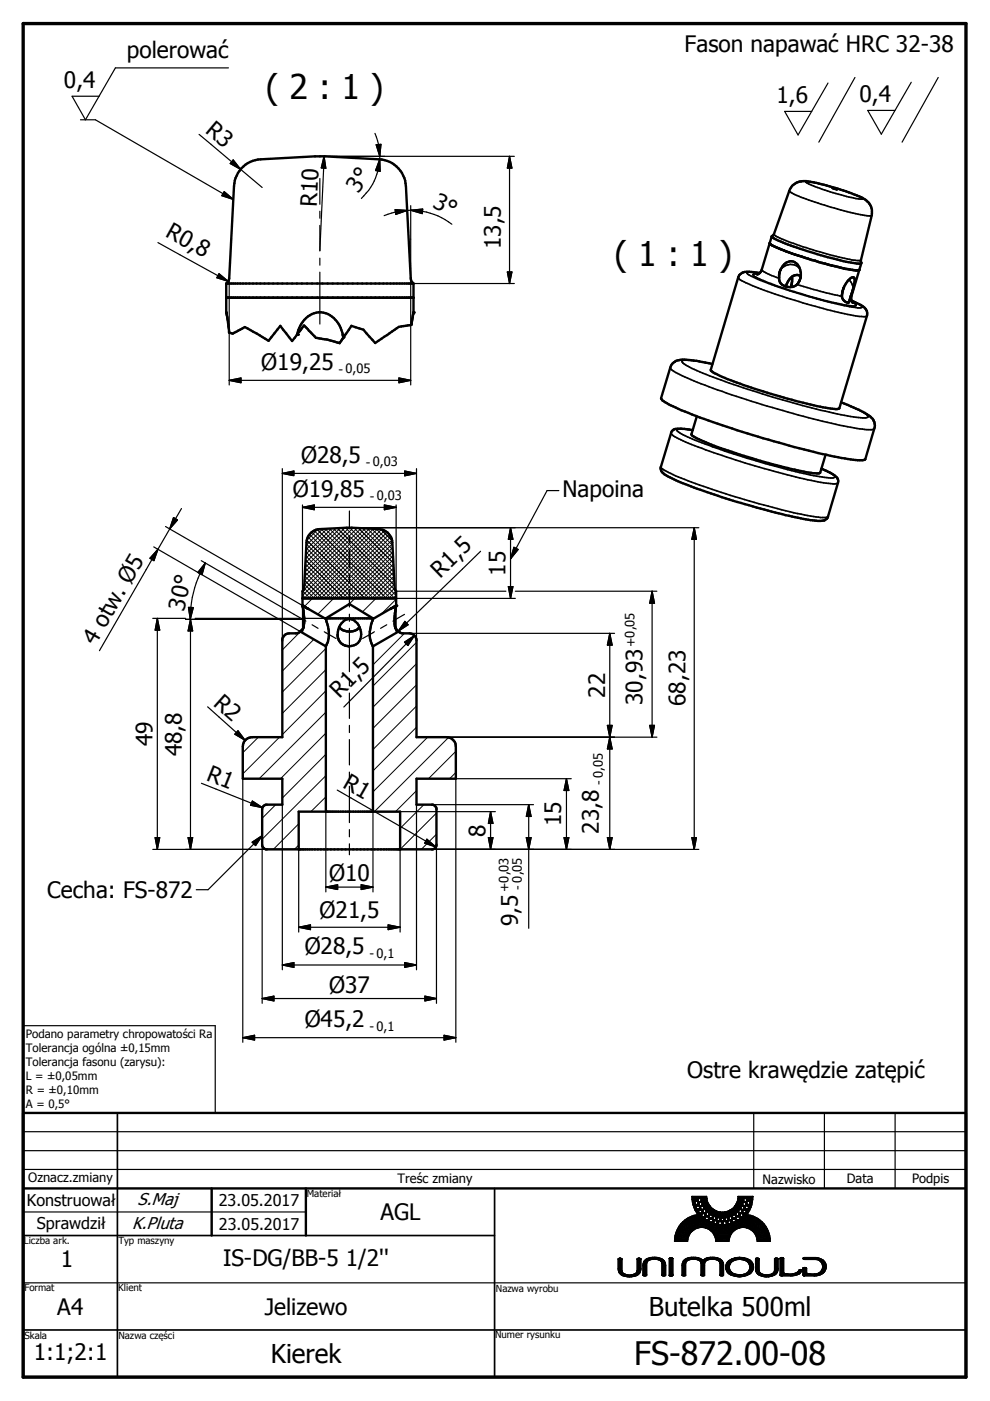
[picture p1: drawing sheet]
<svg xmlns="http://www.w3.org/2000/svg" width="210mm" height="297mm" viewBox="0 0 210 297" stroke-linecap="round" stroke-linejoin="round" font-family="sans-serif">
<defs><g id="words">
<g font-size="7.2">
<text x="56.4" y="21">( 2 : 1 )</text>
<text x="130.3" y="56.3">( 1 : 1 )</text>
</g>
<text font-size="6.9" x="134.5" y="289.5">FS-872.00-08</text>
<g font-size="5.5">
<text x="137.6" y="279">Butelka 500ml</text>
<text x="57.4" y="289.1">Kierek</text>
</g>
<g font-size="4.8">
<text x="145.2" y="11.1">Fason napawać HRC 32-38</text>
<text x="26.9" y="12.4">polerować</text>
<text x="13.5" y="18.6">0,4</text>
<text x="164.6" y="21.8">1,6</text>
<text x="182.2" y="21.6">0,4</text>
<text x="43.3" y="28" transform="rotate(40 43.3 28)">R3</text>
<text x="76" y="41.1" transform="rotate(-57 76 41.1)">3°</text>
<text x="67.2" y="44" transform="rotate(-87 67.2 44)">R10</text>
<text x="91.5" y="44" transform="rotate(25 91.5 44)">3°</text>
<text x="34.9" y="50.1" transform="rotate(29 34.9 50.1)">R0,8</text>
<text x="106.2" y="52.8" transform="rotate(-90 106.2 52.8)">13,5</text>
<text x="55.4" y="78.4">Ø19,25</text>
<text x="63.8" y="98.1">Ø28,5</text>
<text x="62.1" y="105.3">Ø19,85</text>
<text x="119.3" y="105.3">Napoina</text>
<text x="93.3" y="122.7" transform="rotate(-44 93.3 122.7)">R1,5</text>
<text x="107.2" y="122" transform="rotate(-90 107.2 122)">15</text>
<text x="39.1" y="129.7" transform="rotate(-78 39.1 129.7)">30°</text>
<text x="20.3" y="136.9" transform="rotate(-60 20.3 136.9)">4 otw. Ø5</text>
<text x="45.1" y="149.5" transform="rotate(42 45.1 149.5)">R2</text>
<text x="72" y="148.3" transform="rotate(-45 72 148.3)">R1,5</text>
<text x="128.3" y="148" transform="rotate(-90 128.3 148)">22</text>
<text x="136.2" y="149.5" transform="rotate(-90 136.2 149.5)">30,93</text>
<text x="145.3" y="149.6" transform="rotate(-90 145.3 149.6)">68,23</text>
<text x="32.3" y="158.2" transform="rotate(-90 32.3 158.2)">49</text>
<text x="38.5" y="160.4" transform="rotate(-90 38.5 160.4)">48,8</text>
<text x="43.6" y="165.4" transform="rotate(22 43.6 165.4)">R1</text>
<text x="72.5" y="166.9" transform="rotate(30 72.5 166.9)">R1</text>
<text x="103" y="177.4" transform="rotate(-90 103 177.4)">8</text>
<text x="119" y="175.2" transform="rotate(-90 119 175.2)">15</text>
<text x="127" y="176.8" transform="rotate(-90 127 176.8)">23,8</text>
<text x="10" y="190.4">Cecha: FS-872</text>
<text x="69.8" y="186.8">Ø10</text>
<text x="67.7" y="194.7">Ø21,5</text>
<text x="109.8" y="196.3" transform="rotate(-90 109.8 196.3)">9,5</text>
<text x="64.6" y="202.3">Ø28,5</text>
<text x="69.8" y="210.4">Ø37</text>
<text x="64.6" y="217.7">Ø45,2</text>
<text x="145.7" y="228.5">Ostre krawędzie zatępić</text>
<text x="80.6" y="258.7">AGL</text>
<text x="12.9" y="268.7">1</text>
<text x="47.3" y="268.5">IS-DG/BB-5 1/2''</text>
<text x="12.1" y="278.8">A4</text>
<text x="56.1" y="278.8">Jelizewo</text>
<text x="7.2" y="288.3">1:1;2:1</text>
</g>
<g font-size="3.6">
<text x="29.2" y="255.5">S.Maj</text>
<text x="28" y="260.6">K.Pluta</text>
</g>
<g font-size="3.4">
<text x="5.7" y="255.7">Konstruował</text>
<text x="46.4" y="255.7">23.05.2017</text>
<text x="7.8" y="260.6">Sprawdził</text>
<text x="46.4" y="260.8">23.05.2017</text>
</g>
<g font-size="2.7">
<text x="71.8" y="79.3">- 0,05</text>
<text x="77.6" y="99">- 0,03</text>
<text x="78.4" y="106.2">- 0,03</text>
<text x="134.7" y="137.1" transform="rotate(-90 134.7 137.1)">+0,05</text>
<text x="127.9" y="166.5" transform="rotate(-90 127.9 166.5)">- 0,05</text>
<text x="107.9" y="189.1" transform="rotate(-90 107.9 189.1)">+0,03</text>
<text x="110.7" y="188.6" transform="rotate(-90 110.7 188.6)">- 0,05</text>
<text x="78.3" y="203.2">- 0,1</text>
<text x="78.3" y="218.6">- 0,1</text>
<text x="6" y="250.7">Oznacz.zmiany</text>
<text x="84.3" y="250.7">Treśc zmiany</text>
<text x="161.7" y="251">Nazwisko</text>
<text x="179.5" y="250.9">Data</text>
<text x="193.4" y="250.7">Podpis</text>
</g>
<g font-size="2.4">
<text x="5.5" y="220.1">Podano parametry chropowatości Ra</text>
<text x="5.5" y="223.1">Tolerancja ogólna ±0,15mm</text>
<text x="5.5" y="226">Tolerancja fasonu (zarysu):</text>
<text x="5.5" y="228.9">L = ±0,05mm</text>
<text x="5.5" y="231.9">R = ±0,10mm</text>
<text x="5.5" y="234.8">A = 0,5°</text>
</g>
<g font-size="2.1">
<text x="65.1" y="253.7">Materiał</text>
<text x="5.1" y="263.8">Liczba ark.</text>
<text x="25.1" y="263.7">Typ maszyny</text>
<text x="5.2" y="273.7">Format</text>
<text x="25.1" y="273.8">Klient</text>
<text x="105.1" y="273.9">Nazwa wyrobu</text>
<text x="5.2" y="283.9">Skala</text>
<text x="25.1" y="283.9">Nazwa części</text>
<text x="105" y="283.6">Numer rysunku</text>
</g>
</g></defs>
<g fill="none" stroke="#000" stroke-width=".51">
<path d="M160.5 58.2h.1M161 57.9l-.6-.1a4.1 4.1 0 0 0-3.6 .4l-.3 .6-5.8 19.6a2.51 2.51 0 0 0 1.6 1.1 117.4 117.4 0 0 0 24.5 7.2h.7l.5-.2 5.8-19.5a2.16 2.16 0 0 0-1.6-2.5l-1.6-.7M163.2 51.6a11.3 11.3 0 0 0 4.1 1.9l.6 .3a84.6 84.6 0 0 0 13.5 3.5l.8-.1M163.2 51.6l-1.7 5.6-.3 .5-.6 .5M163.6 50.2l.5-.5 3.2-9.2a3.4 3.4 0 0 1 4.4-2l3 .7 5.7 1.7a7.6 7.6 0 0 1 3.9 2.2l.6 1.4-.1 1.2-2.3 9.5 .1 .6M163.6 50.2l.2 .1a58 58 0 0 0 11.7 4.2l3.9 1 2.3 .4 .9-.1M163.6 50.1l-.4 1.5M167.9 58.7v1.1l-.2 1.1M169.7 59.1h.1M169.8 58.5a1.97 1.97 0 0 0-2.8 1.3l-.4 .9M169.8 58.5a2.72 2.72 0 0 0-2.1-3.1 3.3 3.3 0 0 0-2.4 2.4l-.1 .4a1.93 1.93 0 0 0 .9 2.3l.5 .2M169.8 58.5a2.48 2.48 0 0 1-2.7 2.3l-.5-.1"/>
<path d="M179.9 59.4l.2-.2a.59 .59 0 0 1 .7-.4 .59 .59 0 0 1 .4 .7l-.4 2-.6 2a.54 .54 0 0 1-.5 .7 1.66 1.66 0 0 1-1.1-2.1v-.4a4.8 4.8 0 0 1 1.3-2.3zM182.2 57.2l-1.7 5.9 .1 .8 .2 .3M182.6 55.8l-.4 1.4M48 60.1v6.1l.3 2 .3 2.3 .8 .2 2.5-1.4 5 3 2.5-3.2 2.5 3.2 1.1-1.3M48 63.1h39.7M48 60.1h39.7M48 60.1l.3-.4 .3-.7 1-19.5a6 6 0 0 1 5.7-5.7 119.4 119.4 0 0 1 26.2 .2 6 6 0 0 1 4.6 5.5l1 19.5 .2 .7 .4 .4M48 66.3v.1M63 71l1.5-2 2.5 2.6 2.5 .4 2.5 .8 .8-1.2M63 71a5.2 5.2 0 0 1 5.6-4.7 5.8 5.8 0 0 1 4.1 4.7M72.7 71h.1M72.7 71l.1 .6"/>
<path d="M87.7 60.1l-.1 6.5-.4 2.3-.8 .1a6.7 6.7 0 0 0-4.3 2l-2.6 1.7-2.5-2.8-2.5-.8-1.7 2.5M151 77.2l-3.9-.7a5.3 5.3 0 0 0-4.2 .3l-.5 .5-.3 .6-1.9 6.5a4.4 4.4 0 0 0 2.5 1.7l1.8 .9 4.8 1.8a234 234 0 0 0 26.8 7.8l2.3 .5a16.2 16.2 0 0 0 4.9 .4l.2-.2 1.9-6.5a2.57 2.57 0 0 0-1.6-3l-1.7-.9-3.7-1.6M146.9 91.2l-1.5-.2a3.9 3.9 0 0 0-2.7 .2l-.4 .6-2.2 7.2a1.83 1.83 0 0 0 1.3 1.9 99.2 99.2 0 0 0 18.2 6.5 72.7 72.7 0 0 0 14.4 3 1.48 1.48 0 0 0 1.6-.9l2.1-7.1a1.7 1.7 0 0 0-1.4-2l-2.1-1M147.7 88.3l-1.1 3.8 .2 .3a87.4 87.4 0 0 0 17 6l7.7 1.8a3.9 3.9 0 0 0 2.4 0l1.1-3.8M63.7 133.9l-.8 .4-2.2 .1-.4 .3-.4 .8v20.8h-6.4a2 2 0 0 0-2 2v6.8h8.4v5.5h-3.6l-.5 .4-.2 .4v7.9l.2 .4 .5 .4 35.7-.1 .5-.7v-7.9l-.2-.4-.5-.4h-3.5v-5.5h8.3v-6.8a2 2 0 0 0-1.9-2h-6.4v-20.8l-.4-.8-.5-.3-2.2-.1-.7-.4M63.7 133.9l5.4 3.1M63.8 133.8l-.1 .1M63.8 133.8h.1M63.8 133.8l.5-.7 .2-.9v-1.4l-.4-2.4v-3.1l.4-.5 .5-9.8a2.95 2.95 0 0 1 2.8-2.8 61.8 61.8 0 0 1 13.4 .1 3.2 3.2 0 0 1 2 2.7l.5 9.8 .3 .5v3.2l-.3 2v2l.2 .7 .5 .6M64.1 126.9h19.9M64.1 128.4h.1M64.2 128.4h.1"/>
<path d="M64.3 128.4l4.8 2.8M64.3 133.2v.1M69.1 131.1v.3a8.9 8.9 0 0 1 .5 4.5l-.5 1.1v35.1M69.1 131.1l5-3 5 3M69.1 131.1h10M71.9 132.9a2.82 2.82 0 0 0 4.3 0M72.4 132.2a2.06 2.06 0 0 1 3.6 .3 2.83 2.83 0 0 1-.9 4.3 2.53 2.53 0 0 1-2.8-.5 2.53 2.53 0 0 1-.6-2.8zM79 137h.1M79 136.9v.1M79.1 131.1v.1M79.1 137v35.1M79.1 131.2l-.2 .5a6.3 6.3 0 0 0 .1 5.1v.1"/>
<path d="M84 128.4l-4.9 2.8M84.4 133.8v.1M84.4 133.9h.1M84.5 133.9l-5.4 3.1M63.3 180.1v-8h21.5v8M4.9 236h199.9v56h-199.9zM4.9 252h199.9M44.9 252v10M64.9 252v10"/>
</g>
<g fill="none" stroke="#000" stroke-width=".35">
<path d="M170.9 38.6l.8-.1 3.7 .9 5.5 1.7a3.9 3.9 0 0 1 2 1M170.9 38.6l1.2 .7 2.2 .8 4.6 1.4a10.8 10.8 0 0 0 4 .7M170.9 38.6h.1M176.4 39.9l.9 .3M176.5 39.9l1 .4-.2-.1M156.5 58.8a5.4 5.4 0 0 0 2.5 1.5 121.5 121.5 0 0 0 23.3 6.8h1.2l.3-.1M160.7 58.1l-1.1 .1a5.9 5.9 0 0 0 2.7 1.5 113.8 113.8 0 0 0 16.7 4.9l.5 .1a2.91 2.91 0 0 0 2 .1l-.1-.3-.7-.4M161 57.9l-2.4-.2-.2 .1 .1 .3a72.8 72.8 0 0 0 14.6 5.3l7 1.6 1.7 .3 1-.1-.3-.4-1.9-1M161.5 57.2l1.3 .8 2.4 1M164.1 49.7a4 4 0 0 0 2 1.1l4.1 1.5 7.7 2.2a12.1 12.1 0 0 0 4.6 .7M165.6 57a2.66 2.66 0 0 1 4 .1M167.3 40.5l.3 .2a65.8 65.8 0 0 0 16.1 5h1.1"/>
<path d="M167.3 40.5h.1M180 59.3l.5 .6 .4 1.1M182.9 42.1v.1M142.1 77.9l.1 .2a28.6 28.6 0 0 0 7.3 3.6l8.7 3a153.5 153.5 0 0 0 25.6 6.4h1l.6-.3M151 77.2l-1.4-.3a13.2 13.2 0 0 0-4.9-.4l-.1 .1a4.4 4.4 0 0 0 2.6 1.7 143.4 143.4 0 0 0 16.6 5.9l4.3 1.2a88.5 88.5 0 0 0 14.7 3.2h.7l.6-.2a1.48 1.48 0 0 0-1.2-1.1l-4.5-2M169 60.3l4.9 1.5 4.6 1M180.5 62.9l-.2 .1M140.1 99a3.4 3.4 0 0 0 2.1 1.4l5.3 2.1a205.8 205.8 0 0 0 20.8 6.2l.8 .2a22.9 22.9 0 0 0 6.3 .7l.2-.1M142.3 91.8a3.3 3.3 0 0 0 2 1.4 110.9 110.9 0 0 0 13.7 5l4.1 1.2a79.9 79.9 0 0 0 14.7 3.2l.7-.1 .2-.1M146.9 91.2a6.8 6.8 0 0 0-3.3-.1l-.1 .2 .7 .5 2.1 1a161.7 161.7 0 0 0 24.8 7.7l.7 .2a17.2 17.2 0 0 0 5 .6l.2-.1a1.75 1.75 0 0 0-1.4-1.2l-1.4-.6M24.9 236v56M104.9 252v40"/>
<path d="M4.9 262h100M4.9 282h199.9"/>
</g>
<g fill="#000">
<circle cx="160.5" cy="58.2" r=".25"/>
<circle cx="63" cy="71" r=".25"/>
<circle cx="72.7" cy="71" r=".25"/>
<circle cx="72.7" cy="71.2" r=".25"/>
<circle cx="72.8" cy="71.5" r=".25"/>
<circle cx="72.8" cy="71.4" r=".25"/>
<circle cx="87.7" cy="66.3" r=".25"/>
<circle cx="87.7" cy="66.2" r=".25"/>
<circle cx="63.7" cy="133.9" r=".25"/>
<circle cx="63.9" cy="133.7" r=".25"/>
<circle cx="64.1" cy="128.4" r=".25"/>
<circle cx="69.1" cy="131.1" r=".25"/>
<circle cx="84" cy="128.4" r=".25"/>
<circle cx="84.5" cy="133.9" r=".25"/>
<circle cx="69.1" cy="172.1" r=".25"/>
</g>
<g fill="#000">
<path d="M49.4 33.9l1.6 2-2.2-1.2zM68.7 33.1l.4 2.6-1-.1zM79.8 30.7l1-.1-.3 2.5zM80.5 33.8l.1 2.5-1-.1zM108 33.1l.5 2.5h-.9zM46.4 58l2 1.6-2.4-.7zM47.5 40.6l2 1.7-2.5-.8zM83.8 44.4l2.5 .2-2.4 .9zM87.1 44.6l2.5-.3-.1 1zM107.6 57.7h.9l-.5 2.4zM48.6 80.6l2.5-.5v1.1zM59.9 100.4l2.4-.5v1z"/>
<path d="M84.6 80.1l2.5 .5-2.5 .6zM33.5 116.5l-.9 2.4-.8-.5zM36.8 109.7l.8 .5-1.6 1.9zM64.1 107.6l2.5-.5v1zM81.5 107.1l2.5 .5-2.5 .5zM85.8 99.9l2.5 .5-2.5 .5zM108.2 111.9l.6 2.4h-1zM109 116l.9 .5-1.7 2zM147.2 111.9l.5 2.4h-1zM33.4 131.1l.5 2.5h-1zM40 128.8h1l-.7 2.5zM40.4 131.3l.5 2.5h-1z"/>
<path d="M43.5 119.4l-.7 2.4-.8-.4zM85.9 131.7l.6 .8-2.1 1.4zM85.8 136.1l2.1-1.4-1.4 2.2zM107.8 124.4h1l-.6 2.5zM129.3 134.3l.5 2.5h-1zM138.3 125.3l.5 2.6h-1zM50.5 154.9l1.5 2.1-2.2-1.3zM128.8 153.8h1l-.5 2.5zM129.3 156.3l.5 2.5h-1zM137.8 153.8h1l-.5 2.5zM32.9 177.6h1l-.5 2.5zM39.9 177.6h1l-.5 2.5z"/>
<path d="M53.5 169.8l2.2 1.4-2.6-.5zM53.5 178.6l2.1-1.4-1.4 2.1zM90.5 177.9l1.9 1.7-2.4-.8zM103.5 177.6h1l-.5 2.5zM104 172.1l.5 2.5h-1zM111.6 177.6h1l-.5 2.5zM112.1 170.6l.5 2.5h-1zM119.6 177.6h1l-.5 2.5zM120.1 165.1l.5 2.5h-1zM128.8 177.6h1l-.5 2.5zM146.7 177.6h1l-.5 2.5zM63.3 196.6l2.5-.5v1z"/>
<path d="M69.1 188.1l2.5-.5v1zM76.6 187.6l2.5 .5-2.5 .5zM82.3 196.1l2.5 .5-2.5 .5zM51.5 220l2.5-.5v1zM55.6 211.7l2.5-.5v1zM59.9 204.6l2.4-.5v1zM85.8 204.1l2.5 .5-2.5 .5zM90.1 211.2l2.4 .5-2.4 .5zM94.1 219.5l2.5 .5-2.5 .5zM146.7 254.3l.8 .4-.1 .1zM146.7 254.3h1.3l-.5 .4zM146.8 254.9h.6l-.1 .2z"/>
<path d="M146.8 254.9l.6-.1zM146.7 254.3l.7 .5-.6 .1zM146.9 255.4l.5-.1zM147.3 255.1l.1 .1-.5 .2zM146.8 254.9l.5 .2-.4 .3zM147.2 256h.5v.1zM147.2 256l.5-.1v.1zM147.4 256.5l.3-.3 .2 .1zM147.7 256.1v.1l-.3 .3zM147.2 256l.5 .1-.3 .4zM147.4 256.5l.8 .2-.1 .1zM147.5 255.4l.2 .3z"/>
<path d="M146.9 255.4h.6zM146.9 255.4h.6l.2 .5zM146.9 255.4l.8 .5-.5 .1zM147.7 255.4l.2 .3h-.2zM147.7 255.4h.1l.1 .3zM147.7 257.1h.6zM147.7 257.1l.4-.3 .1 .2zM147.4 256.5l.7 .3-.4 .3zM147.5 255.4l.2 .3v.2zM147.1 257.7l.6-.1 .5 .5zM147.8 255.4l.2 .3zM147.8 255.4l.1-.1 .1 .4z"/>
<path d="M147.9 255.3l.3 .1-.2 .3zM147.9 255.3l.3 .1zM148.2 255.4l-.2 .3zM148 255.1h.2l-.2 .1zM148 254.9l.2-.1 .1 .2zM148.1 254.7l.1 .1-.2 .1zM147.5 254.7l.5-.4zM148 254.3l-.3 .4zM147.7 254.7l.3-.3-.2 .3zM148 254.4l-.2 .3zM147.8 254.7l.2-.1-.1 .2zM148 254.6l.1 .1-.2 .1z"/>
<path d="M146.7 253.7l1.3 .6h-1.3zM148.3 257.1l.1 .1-.4 .4zM147.7 257.1h.6l-.3 .5zM148 255.1l.3-.1-.1 .1zM148 254.9l.3 .1-.3 .1zM147.9 254.8l.2-.1-.1 .2zM146.7 253.7l1.4 .5-.1 .1zM147.9 256.3l.3 .4zM147.4 256.5l.5-.2 .3 .4zM147.9 255.3h.3zM146.5 257.9l1.7 .2 .5 .6zM146.5 257.9l.6-.2 1.1 .4z"/>
<path d="M148.2 255.4l.1 .1-.2 .2zM148 255.2l.2-.1v.2zM146.7 253.7l1.5 .4zM148 256.3l.3 .3zM148 256.3l.3 .3-.1 .1zM148.3 256l.2 .1h-.2zM148.3 255.9l.3-.1-.1 .1zM148.3 255.9l.2-.2 .1 .1zM148.1 255.7l.2-.2v.2zM148.3 255.5l.1 .1-.1 .1zM148.2 254.8h.1v.2zM148.3 256l.2-.1v.2z"/>
<path d="M148.3 255.9h.2l-.2 .1zM146.7 253.7l1.6 .4zM148.1 256.3l.2-.1 .1 .3zM148.1 256.3l.3 .2-.1 .1zM148.4 258h.6zM148.4 258l.4-.2 .1 .1zM148.3 255.7l.1-.1-.1 .3zM148.4 255.6l.1 .1-.2 .2zM148.3 254.8h.2l-.1 .1zM148.3 254.8l.1 .1-.1 .1zM148.3 254.1l1.5-.4zM148.3 256.2l.2 .3z"/>
<path d="M148 257.6l.5-.4zM148.5 255.7l.2-.1-.1 .2zM148.3 256.1h.2v.1zM148.3 256.1l.2 .1h-.2zM148.3 256.2h.2v.3zM148.5 254.8l.1-.1-.1 .2zM148.5 254.8v.1h-.1zM148.5 256.2v.3zM148.6 254.2l1.2-.5 .1 .4zM148.5 254.1l1.3-.4zM148.7 254.6v.3zM148.6 256.3v.2h-.1z"/>
<path d="M148.6 256.3l.2 .1-.2 .1zM148.7 255.6l.1 .1-.2 .1zM148.7 255.6l.1-.1v.2zM148.7 254.4l1.2 .2h-1.2zM148.7 254.4l1.2-.3v.5zM148.7 254.3l1.2-.2-1.2 .3zM148.6 254.2l1.3-.1-1.2 .2zM148.7 254.6l.1 .4zM148.7 254.6h1.2l-1.1 .4zM148.6 254.7l.1 .2h-.2zM145.8 258.2l.7-.3 2.2 .8zM148.8 257l.2 .3z"/>
<path d="M148 257.6l.5-.4 .3 .4zM148 257.6h.8l-.4 .4zM148.6 256.5l.2-.1v.2zM148.8 256.4h.1l-.1 .2zM148.8 258.4l.7-.1 .1 .1zM149.1 258l.4 .3-.7 .1zM148.8 255.5l.1 .2h-.1zM148.9 255.4v.3zM148.8 256.8l.3 .1-.3 .1zM148.8 256.7h.3l-.1 .1zM148.8 257h.3l-.1 .3zM148.8 257l.3-.1v.1z"/>
<path d="M148.5 257.2h.1l.2 .3zM148.5 257.2l.3 .4zM148.4 258h.6l-.2 .4zM148.4 258l.4-.4v.2zM148.8 256.8l.3 .1zM148.8 256.7l.2 .1zM148.9 255.4l.1 .3zM148.9 255.3l.1 .4zM148.9 255.3l.2 .5zM148.9 255.3h1.4l-1.2 .5zM148.6 257.2l.2-.1 .1 .3zM148.6 257.2l.3 .2-.1 .1z"/>
<path d="M148.8 257.1l.2 .2-.1 .1zM148.9 256.4l.2 .3-.3-.1zM148.8 256.6l.3 .1zM149.1 258l.4 .3zM148.9 256.4l.2 .1zM148.9 256.4l.2 .1v.2zM149.1 257l.2 .1-.2 .2zM149.1 257v.3h-.1zM149 258h.1l-.3 .4zM149.3 258.8l.3-.3 .2 .1zM149.6 258.4v.1l-.3 .3zM148.8 258.4h.8l-.3 .4z"/>
<path d="M149.3 258l.3 .1-.1 .2zM149.3 258l.1-.1 .2 .2zM149 256.4l.3 .1zM149.3 257.1h.1l-.1 .2zM149.3 257.1v.2h-.2zM149.4 257.9l.2 .2zM149.4 257.8l.2 .3-.2-.2zM149.2 256.2l.2 .2-.3-.1zM149.1 256.3l.3 .1zM149.4 257.1v.3l-.1-.1zM149.4 257.4l.2-.1v.1zM149.4 257.8l.4 .2-.2 .1z"/>
<path d="M149.4 257.8l.3-.2 .1 .4zM149.5 257.6h.2l-.3 .2zM149.4 257.5l.2-.1v.2zM149.4 257.4h.2l-.2 .1zM149.5 257.6h.2zM149.4 257.5l.2 .1h-.1zM149.3 256.1l.2 .4zM149.2 256.2l.3 .3zM149.6 256.5l.9-.8 .3 .3zM149.5 256.5l1-.8-.9 .8zM149.4 257.1l.2 .2zM149.4 257.1l.2 .2-.2 .1z"/>
<path d="M149.7 256.8l.3 .2-.3-.1zM149.7 256.7l1.1-.7-.7 1.1zM149.6 256.5l1.2-.5-1.1 .7zM149.7 257.6l.2 .1-.1 .3zM149.7 256.8l.4 .3zM149.7 256.7l.4 .4zM149.5 257.1l.2 .1zM149.5 257.1l.2 .1-.1 .1zM149.8 259.2l.7-.2zM149.9 258.6l.5 .4-.6 .2zM149.3 258.8l.5-.2v.6zM149.9 257.7v.2l-.1 .1z"/>
<path d="M149.9 257.7h.1l-.1 .2zM149.7 256.9l.2 .2-.3-.1zM149.6 257l.3 .1-.2 .1zM149.9 258.6l.5 .4zM149.8 258.6h.1l-.1 .6zM148.8 255l1.1-.4-1 .5zM148.9 255.1l1-.5 .2 .3zM150 257.7v.3l-.1-.1zM149.7 256.9l.3 .1zM150.1 257.7l.2 .2-.3 .1zM150 257.7h.1l-.1 .3zM150 258.6l.4 .2v.2z"/>
<path d="M150 258.6l.2-.1 .2 .3zM148.9 255.1l1.2-.2-1.2 .4zM148.9 255.3l1.2-.4 .2 .4zM150.1 257.7l.3 .1zM150.2 258.1l.1-.2 .1 .1zM150 258l.3-.1-.1 .2zM150.2 258.5l.2 .3zM150.2 258.4l.2 .3zM150.2 258.1l.2-.1 .1 .1zM150.2 258.1l.2-.1zM150.2 258.4l.3 .2-.1 .1zM150.2 258.3l.3 .3-.3-.2z"/>
<path d="M150.2 258.3l.4-.1zM150.2 258.1h.3l-.3 .2zM150.2 257.6h.3l-.1 .2zM150.3 257.6h.2h-.3zM150.2 258.3l.4 .2-.1 .1zM150.3 259.5l.4-.4zM150.5 259l.1 .1-.3 .4zM149.8 259.2l.7-.2-.2 .5zM149.1 255.8l1.2-.5-1.1 .6zM149.2 255.9l1.1-.6 .2 .4zM150.1 257.7l.3 .1-.1 .1zM150.3 257.6h.3z"/>
<path d="M150.3 257.4l.3 .2h-.3zM150.3 257.4l.4 .2zM150.3 257.3l.4 .3zM150.3 257.3l.5 .3zM150.3 257.3l1.2-.8-.7 1.1zM149.2 255.9l1.3-.2-1.2 .4zM149.3 256.1l1.2-.4-1 .8zM150.6 258.2h.1l-.1 .3zM150.2 258.3l.4-.1v.3zM150.7 258.2h.1l-.1 .2zM150.7 258.2v.2l-.1 .1zM150.8 258.2l.3 .1z"/>
<path d="M150.8 259.7l.5-.5 .1 .2zM150.9 259.1l.4 .1-.5 .5zM150.3 259.5l.4-.4 .1 .6zM150.8 256l.4 .3-1.1 .8zM150.9 258.5l.2-.2 .1 .1zM150.8 258.2l.3 .1-.2 .2zM150.8 258.2l.1 .3-.2-.1zM150.9 259.1l.1-.1 .3 .2zM150.7 259.1h.2l-.1 .6zM151 258.1h.2l-.1 .2zM151 258l.2 .1h-.2zM151.2 258.4l-.2 .2z"/>
<path d="M150.9 258.5l.3-.1-.2 .2zM151 259l.3 .1v.1zM151 259l.3 .1zM151 258h.2zM151 257.9l.2 .1zM151 257.9h.3zM151 257.8l.3 .1h-.3zM151 257.8l.5 .1zM151.1 258.7l.2-.1-.2 .2zM151.2 258.5l.1 .1-.2 .1zM151 258.6l.2-.1-.1 .2zM151.1 259l.2 .1z"/>
<path d="M151.1 258.8l.2 .2h-.2zM151.1 258.8l.3 .1-.1 .1zM150.1 257.1l1.1-.8-1 .9zM150.2 257.2l1-.9 .3 .2zM151.6 259.5h.1l-.3 .4zM151.4 259.4l.2 .1-.2 .4zM150.8 259.7l.6-.3v.5zM151.3 258.6h.2l-.1 .3zM151.1 258.8l.2-.2 .1 .3zM151 257.6l.9-.8-.4 1.1zM151 257.6l.5 .3zM151.5 256.5l-.5 1.1h-.2z"/>
<path d="M151.5 256.5l.4 .3-.9 .8zM150.2 257.2l1.3-.7-1.2 .8zM151.5 258.6h.1v.2zM151.5 258.6l.1 .2-.2 .1zM151.9 256.8l.4 .1-.7 1zM151.9 256.8l-.3 1.1h-.1zM151.6 258.6l.1-.1v.3zM151.6 258.6l.1 .2h-.1zM152.3 256.9l-.6 1.1-.1-.1zM151.7 258.5h.3v.1zM151.8 258.4l.2 .1zM151.7 258l.6 .1z"/>
<path d="M151.8 258.4h.2v.1zM151.8 258.3l.2 .1h-.2zM151.8 258.1l.3 .1zM151.7 258l.4 .2zM152 258.6l.1 .1-.3 .1zM151.7 258.5l.3 .1-.2 .2zM151.8 258.3l.3-.1-.1 .2zM151.8 258.1l.3 .1-.3 .1zM151.7 258.5l.1 .3h-.1zM152.1 258.7v.1l-.2 .1zM151.8 258.8l.3-.1zM151.9 258.9l.2-.1-.1 .2z"/>
<path d="M152.3 256.9l.4 .1-.4 1.1zM152.3 256.9v1.2l-.6-.1zM152.1 258.8h.2l-.3 .2zM152 259.1l.3 .2zM152 259.2l.4 .3zM152 259l.4 .2-.4-.1zM152 259.1l.4 .1-.1 .1zM152 259.2l.4 .3-.5-.1zM151.9 259.4l.5 .2zM152 259l.3-.2 .1 .3zM152 259l.4 .1v.1zM151.8 259.5l.1-.1 .5 .2z"/>
<path d="M151.8 259.5l.6 .1-.4 .4zM152.7 257l.3 1.2h-.6zM152.7 257l-.3 1.2-.1-.1zM152.5 258.2h.5zM152.4 258.2h.6zM152.3 258.8l.2 .2zM152.3 258.8l.2 .2-.1 .1zM152.7 258.5l.1 .1h-.2zM152.6 258.4l.3-.1v.1zM152.5 258.2l.4 .1zM152.7 258.5l.2-.1-.1 .2zM152.6 258.4h.3l-.2 .1z"/>
<path d="M152.4 258.8l.1-.1 .2 .3zM152.4 258.8l.3 .2zM152.7 257h.5l-.2 1.2zM152.6 258.6h.2l.1 .1zM152.6 258.6l.3 .1h-.4zM152.5 258.7h.4l-.2 .3zM152.9 258.7v.1l-.2 .2zM152.7 259l.2-.2zM152.9 258.8l.1 .1-.2 .1zM153 259.3l.3 .2h-.3zM153 259.3l.3 .2zM153 259.2l.3 .1h-.3z"/>
<path d="M153 259.2h.3v.1zM153.2 258.9l.1 .3h-.3zM152.8 259l.2-.1-.1 .2zM153 258.9h.2l-.3 .2zM153.2 258.9l.2 .2-.1 .1zM153.2 258.9l.2 .2zM152.9 259.1l.3-.2-.2 .3zM153.2 257v1.2h-.2zM153.2 257l.1 1.2h-.1zM153.3 258.9l.2 .1-.1 .1zM153.3 258.9l.2 .1zM153.3 258.2h.6z"/>
<path d="M153.6 257l.3 1.2h-.6zM153 259.5l.4 .1zM153.4 258.8l.3 .2zM153.5 258.7l.2 .3-.3-.2zM153 259.5l.4 .1h-.5zM152.9 259.6h.5l-.2 .5zM153.4 258.3l.4-.1zM153.3 258.2h.5zM153.5 258.7h.3l-.1 .3zM153.5 258.7l.2-.1 .1 .1zM153.5 258.6h.2l-.2 .1zM153.5 258.6l.2-.1v.1z"/>
<path d="M153.5 258.4l.2 .1-.2 .1zM153.5 258.4h.2zM153.4 258.3l.3 .1h-.2zM153.6 257l.4 1.1-.1 .1zM153.6 257l.4-.1v1.2zM153.2 257h.4l-.3 1.2zM153.8 258.7l.1 .1-.2 .2zM153.9 258.8h.1l-.2 .2zM153.7 259l.2-.2zM154 258.8l.3 .2-.4 .1zM153.8 259l.2-.2-.1 .3zM153.8 259.6h.1l.4 .4z"/>
<path d="M154 259.3l.3-.1-.3 .3zM154 259.3l.3-.2zM154 259.2l.3-.1-.3 .2zM154 259.2l.3-.2zM153.9 259.1l.4-.1-.3 .2zM154 256.9l.6 1.1-.6 .1zM154 256.9l.7 1-.1 .1zM154 258.8l.3 .2zM154 256.9l.4-.1 .3 1.1zM154.2 258.8l.2 .1-.1 .1zM154.3 258.7l.1 .2-.2-.1zM154.2 258.2l.4-.2z"/>
<path d="M154 258.1l.6-.1zM154.3 258.7l.2 .1zM154.3 258.6l.2 .2-.2-.1zM154.3 258.2l.2-.1v.2zM154.2 258.2l.3-.1zM154 259.5l.3-.3 .1 .2zM154.3 258.6l.3-.1-.1 .3zM154.4 258.5h.2l-.3 .1zM154.3 258.4l.2-.1v.1zM154.3 258.2l.2 .1-.2 .1zM154 259.5l.4-.1-.5 .2zM153.9 259.6l.5-.2 .1 .1z"/>
<path d="M154.4 258.5h.2zM154.3 258.4h.2l-.1 .1zM154.4 256.8l.5 1.1h-.2zM154.4 256.8l1 .8-.5 .3zM154.4 256.8l.4-.3 .6 1.1zM153.9 259.6l.6-.1-.2 .5zM154.5 259.5h.1l-.3 .5zM154.6 258.5v.3h-.1zM154.6 258.5l.1 .1-.1 .2zM154.6 259.5l.3 .4-.6 .1zM154.6 259.5h.2l.1 .4zM154.7 258.6l.1 .2h-.2z"/>
<path d="M154.7 258.6h.2l-.1 .2zM154.8 259.5l.1-.1v.5zM154.8 256.5l.7 1.1h-.1zM154.8 256.5l1.2 .8-.5 .3zM154.8 256.5l.4-.2 .9 .9zM154.9 258.6v.3l-.1-.1zM154.9 259.4l.6 .3-.6 .2zM155 259.2l.5 .5-.6-.3zM155 258.6l.2 .2-.3 .1zM154.9 258.6h.1l-.1 .3zM155 259.2l.4-.1 .1 .6zM155 259.2l.3-.2 .1 .1z"/>
<path d="M155 259.1l.3-.1-.3 .2zM155 259l.2-.2 .1 .2zM154.9 258.9l.3-.1-.2 .2zM155 259.1l.3-.1zM155 259h.3l-.3 .1zM155.2 258.3l.2 .2zM155.2 258.3l.3-.1-.1 .3zM155.2 258.3l.3-.1zM155.2 256.3l1 .8-.1 .1zM155.2 256.3l.3-.3 .7 1.1zM155 258.6l.1-.1 .2 .2zM155 258.6l.3 .1-.1 .1z"/>
<path d="M155 257.9h.3zM155.1 258l.2-.1v.1zM155.1 258.5l.1-.1 .1 .2zM155.1 258.5l.2 .2zM154.9 257.9l.4-.1zM155 257.9l.3-.1zM155.1 258h.2zM155.2 258.1l.1-.1 .1 .1zM154.9 257.9l.5-.3zM155.2 258.1h.2l-.2 .2zM155.2 258.4l.2 .1-.1 .1zM155.5 258.2l.1 .2-.2 .1z"/>
<path d="M155.4 259.1h.2l-.1 .6zM155.5 258.2h.2l-.1 .2zM155.5 256l1.1 .7-.4 .4zM155.5 256l1.2 .5-.1 .2zM155.8 255.7l.9 .8-1.2-.5zM155.7 258.2v.3l-.1-.1zM155.8 258.2l.3 .1-.4 .2zM155.7 258.2h.1l-.1 .3zM155.7 259.8l1.1 .5-.5 .2zM155.7 259.8l.7-.3 .4 .8zM155.8 255.7l1 .8h-.1zM156.1 258.3v.1l-.3 .2z"/>
<path d="M155.7 258.5l.4-.2-.3 .3zM155.9 259l.7 .2-.8-.2zM156 258.8l.3-.2-.4 .4zM156.1 258.4l.1 .1-.3 .2zM155.8 258.6l.3-.2-.2 .3zM155.9 259l.6-.4 .1 .6zM155.9 259l.6-.4zM156 258.8l.2-.3 .1 .1zM155.9 258.7l.3-.2-.2 .3zM156 257.9l.2 .2-.2-.1zM156 257.9l.3 .1-.1 .1zM156 257.9l.2-.2 .1 .3z"/>
<path d="M155.7 257.6l.3-.2zM155.8 257.6l.2-.2v.2zM155.7 259.1l.1-.1 .2 .5zM155.6 259.1l.4 .4zM155.6 259.1l.4 .4-.5 .2zM155.5 257.6l.5-.3zM155.7 257.6l.3-.3zM155.8 257.6h.2zM155.9 257.6h.2zM154.8 256.5l1.2 .8zM155.8 258.2l.3 .1zM155.9 257.6h.2l-.1 .2z"/>
<path d="M156 257.8l.2-.1zM156 258l.1 .1h-.2zM155.9 258.1h.2v.2zM156.2 257.7h.1v.3zM156 258l.2 .1zM156 257.8l.2-.1-.2 .2zM156.3 257.7l.2 .2-.2 .1zM156.3 257.7h.2v.2zM156.5 254.1l1.1 .3-1.2 .2zM156.4 259.5l.9 .7-.5 .1zM156.4 259.5l.7-.4 .2 1.1zM156.5 257.7l.1 .3z"/>
<path d="M156.5 257.7l.1-.1v.4zM156.5 254.1l1.2 .2-.1 .1zM156.5 254.1l1.2 .1v.1zM156.5 253.7l1.2 .5-1.2-.1zM156.5 253.7l1.4 .4zM156.5 253.7l1.5 .4zM155.8 259l.8 .2-.6 .3zM156.6 257.6l.3 .2-.3 .2zM156.6 257.6l.3 .2zM156.5 258.6h.1v.6zM156.6 258l.3-.2-.2 .3zM156.2 257.1l.4-.3z"/>
<path d="M156.6 256.8v.1l-.3 .1zM156.2 257.1l.4-.4zM156.3 257l.3-.1zM156.6 256.9l.1 .1-.2 .1zM156.5 257.1l.2-.1zM156.6 257.2l.2-.1zM156.8 258.3l.7 .1h-.7zM156.8 258.3l.4-.3 .3 .4zM157.1 258h.1l-.4 .3zM156.6 257.2l.2-.1-.1 .2zM156.8 257.1h.1l-.2 .2zM156.6 257.6h.2z"/>
<path d="M156.9 257.8l.1 .1-.3 .2zM156.7 257.4l.2 .1-.2 .1zM156.7 257.6l.2-.1-.1 .1zM156.7 257.3l.2-.2 .1 .3zM156.7 257.3l.3 .1h-.3zM156.7 258.1l.3-.2-.2 .2zM157 257.9l.1 .1-.3 .1zM156.7 257.4h.3l-.1 .1zM156.8 258.4l.3 .4-.4-.3zM156.6 258.6l.1-.1 .4 .3zM156.6 258.6l.5 .2-.5 .4zM157.1 259.1l.7 1.1h-.5z"/>
<path d="M157.1 259.1l.5-.4 .2 1.5zM156 255.3l1.1 .6-1.3-.2zM155.8 255.7l1.3 .2v.2zM155.8 255.7l1.3 .4-.3 .4zM157.1 256.1l-.3 .4zM156.8 256.5l.3-.3zM157.1 256.2l.1 .1-.3 .1zM156.9 257.1h.2v.2zM156.9 257.1l.2 .2-.1 .1zM156.8 258.1l.3-.1-.3 .3zM156 255.3l1.2 .5-.1 .1zM156.9 256.4l.3-.1z"/>
<path d="M157.2 256.3l.1 .1-.2 .1zM157.1 257.1l.1 .2zM157.1 257.1l.1 .2h-.1zM157.1 256.5l.2-.1zM157.2 256.5l.2-.1zM157.4 255.3l-.1 .4zM157.4 255.3l-.2 .5zM157.2 257l.2 .3zM156.2 254.9l1.2 .4h-1.4zM156 255.3h1.4l-.2 .5zM157.2 256.5l.2-.1-.1 .3zM157.4 256.4l.2 .2-.3 .1z"/>
<path d="M157.5 255.4l-.1 .3zM157.5 255.4l-.2 .3zM156.4 254.6l1.1 .5-1.3-.2zM156.2 254.9l1.3 .2-.1 .2zM157.3 256.8h.2l-.2 .1zM157.3 256.9l.2-.1v.2zM157.3 256.7h.2l-.2 .1zM157.3 256.8l.2-.1zM157.3 256.9l.2 .1h-.3zM157.2 257h.3l-.1 .3zM156.8 258.4h.7l-.4 .4zM157.2 258h.2l.1 .4z"/>
<path d="M157.5 257l.1 .1-.2 .2zM156.4 254.6h1.3l-.1 .4zM156.4 254.6l1.2 .4-.1 .1zM157.6 257.6l.3 .4zM157.6 257.6h.7l-.4 .4zM157.9 257.2l.4 .4h-.7zM157.6 257.8l.3 .2-.4-.1zM157.6 255.5v.2zM157.6 255.5v.2h-.2zM157.3 256.7l.3-.1zM157.4 257.3l.2-.2-.1 .3zM157.6 257.1l.1 .1-.2 .2z"/>
<path d="M157.4 256.4l.2 .2zM157.6 258.7l.7 1.6-.5-.1zM157.6 258.7l3.4-.1-2.7 1.7zM157.6 258.7l2.3-.8 .6 .3zM158.1 258.1l1.8-.2-2.3 .8zM157.7 254.6l-.1 .3zM157.7 254.6l-.1 .4zM157.8 255.7l.2 .2-.3-.1zM157.6 255.6l.2 .1-.1 .1zM156.4 254.6l1.2-.2 .1 .2zM157.6 255.6l.1 .2-.1-.1zM157.8 256.1h.2l-.3 .1z"/>
<path d="M157.7 255.9h.3v.1zM157.7 255.8l.3 .1h-.3zM157.5 257.4l.2-.2-.1 .3zM157.7 257.2h.2l-.3 .3zM157.6 256.4l.1-.1v.2zM157.6 256.4l.1 .1-.1 .1zM157.8 256.1l.2-.1v.1zM157.7 255.9l.3 .1-.2 .1zM157.7 254.7l.1 .2zM157.7 254.7l.1 .2h-.2zM157.8 255.7l.1-.1 .1 .3zM157.7 256.2h.4l-.2 .3z"/>
<path d="M157.7 256.2l.2 .3zM157.9 257.2h.1l.3 .4zM157.6 257.5l.3-.3-.3 .4zM157.7 256.3l.2 .2zM157.9 254.8v.1zM157.9 254.8v.1h-.1zM157.9 255.6l.1 .3zM158 255.5l.1 .2zM157.4 258h.5zM157.4 258h.5l-.4 .4zM158.1 256.2l.1 .1-.2 .2zM158.1 256.2l-.2 .3z"/>
<path d="M158 257.2l.1-.1 .2 .5zM158 254.8h.1l-.1 .2zM158 254.8v.2zM158 255l.3-.1v.2zM158 255.5l.2 .2h-.1zM158.1 255.4l.1 .3-.2-.2zM157.7 256.2l.3-.1 .1 .1zM158.1 255.3h.3l-.3 .1zM158.1 255.3h.3zM158.1 255.1l.2 .1-.2 .1zM158.1 255.1h.2v.1zM158 255l.3 .1h-.2z"/>
<path d="M158.2 256.3h.1l-.2 .3zM158 256.5l.2-.2-.1 .3zM158.1 255.4l.2 .3zM158.1 257.1h.6l-.4 .5zM158.2 257l.5 .1h-.6zM158.1 258.1l1.2-.4 .6 .2zM158.6 257.6l.7 .1-1.2 .4zM158.3 256.3h.2l-.3 .4zM158.3 256.3l-.1 .4-.1-.1zM158.2 256.8l.5 .3-.5-.1zM158.2 256.8l.8-.3-.3 .6zM158.2 256.7l.8-.2-.8 .3z"/>
<path d="M158.2 254.2l1.4-.5-1.3 .6zM158.1 254.8l.1-.1 .1 .2zM158.1 254.8l.2 .1-.3 .1zM158.4 255.3l.1 .1-.2 .3zM158.1 255.4l.3-.1-.1 .4zM158.3 254.6l.1 .2-.2-.1zM158.2 254.7l.2 .1-.1 .1zM158.5 255.4h.2l-.2 .3zM158.5 255.4l-.2 .3zM158.4 254.4l.1 .3zM158.3 254.6l.2 .1-.1 .1zM158.7 255.4h.1l-.2 .3z"/>
<path d="M158.7 255.4l-.1 .3h-.1zM158.3 254.3l.4 .4zM158.4 254.4l.3 .3h-.2zM158.8 255.4l-.1 .5-.1-.2zM158.7 255.9l.5 .1h-.5zM158.3 254.3h1.3l-.8 .4zM158.3 254.3l.5 .4zM158.9 254.8l.7-.5-.1 .6zM158.8 254.7l.8-.4-.7 .5zM158.7 256.1l.3 .4-.4-.3zM158.5 256.3l.1-.1 .4 .3zM158.5 256.3l.5 .2-.8 .2z"/>
<path d="M159 255.1l.4 .3zM159 255.1l.5-.2-.1 .5zM159 254.9h.5l-.5 .2zM158.9 254.8l.6 .1zM158.9 255.3l.1-.1 .4 .2zM158.7 256h.5l-.5 .1zM158.7 256.1l.5-.1-.2 .5zM158.8 255.4h.6zM158.8 255.4h.6l-.7 .5zM158.7 255.9l.7-.5-.2 .6zM158 254.1l1.6-.4zM158.1 254.1l1.5-.4z"/>
<path d="M158.3 254.3l1.3-.6v.6zM158.3 260.3l2.7-1.7-2.3 1.9zM158.7 260.5l2.3-1.9 .5 .4zM158.7 260.5l2.8-1.5-2.3 1.7zM159.2 260.7l2.3-1.7 .5 .5zM159.2 260.7l2.8-1.2 .4 .6zM131.9 267v2.4l-.8-.3zM131.1 267h.8l-.8 2.1zM131.1 267l.4-.3 .4 .3zM131.1 267l.4-.3zM131.1 267l.2-.2zM131.1 267l.1-.2z"/>
<path d="M131.1 269.2l.8 .2-.8 .1zM131.1 269.1l.8 .3-.8-.2zM131.2 269.6l.7-.2v.1zM131.1 269.5l.8-.1-.7 .2zM131.2 269.7l.7-.2v.1zM131.2 269.6l.7-.1-.7 .2zM131.2 269.7l.7-.1-.6 .3zM131.1 267l.3-.3zM131.4 270l.5-.4 .1 .1zM131.3 269.9l.6-.3-.5 .4zM132 269.7v.2l-.4 .3zM131.4 270l.6-.3-.4 .5z"/>
<path d="M132 269.9l.1 .1-.4 .3zM131.6 270.2l.4-.3-.3 .4zM131.7 270.3l.4-.3-.3 .4zM131.7 266.8l.2 .2zM131.7 266.8l.1 .1zM131.5 266.7l.4 .3zM132.1 270h.1l-.2 .5zM132.1 270l-.1 .5-.2-.1zM132.2 270l.3 .1-.2 .5zM132.2 270l.1 .6-.3-.1zM132.5 270.1l.2 .1-.1 .4zM132.5 270.1l.1 .5h-.3z"/>
<path d="M132.7 270.2l.3 .1-.1 .4zM132.7 270.2l.2 .5-.3-.1zM133 270.3h.2v.4zM133 270.3l.2 .4h-.3zM133.5 270.3h.2l-.2 .4zM133.2 270.3h.3v.4zM133.2 270.3l.3 .4h-.3zM133.7 270.3h.3l-.2 .4zM133.7 270.3l.1 .4h-.3zM134 270.3l.2-.1-.1 .5zM134 270.3l.1 .4h-.3zM134.2 270.2l.3-.1-.1 .5z"/>
<path d="M134.2 270.2l.2 .4-.3 .1zM134.5 270.1l.2-.1v.6zM134.5 270.1l.2 .5h-.3zM134.7 270l.2 .5zM134.7 270l.2 .5-.2 .1zM135.2 266.8h.1l-.2 .2zM135.2 266.8l-.1 .2zM134.8 270l.3 .4-.2 .1zM134.8 270l.1-.1 .4 .4zM134.8 270l.5 .3-.2 .1zM135 269.7l.4 .5-.5-.3zM134.9 269.9l.5 .3-.1 .1z"/>
<path d="M135.1 267l.3-.3zM135 269.6l.5 .4-.5-.3zM135 269.7l.5 .3-.1 .2zM135.4 266.7l.5 .3zM135 269.6l.6 .3-.1 .1zM135.1 269.5l.6 .2-.7-.1zM135 269.6l.7 .1-.1 .2zM135.1 269.4l.7 .2-.7-.1zM135.1 269.5l.7 .1-.1 .1zM135.1 269.4l.7 .1v.1zM135.1 269.4l.7-.2v.3zM135.1 267h.8v2.1z"/>
<path d="M135.1 267l.8 2.1-.8 .3zM135.1 269.4l.8-.3-.1 .1zM135.8 266.8l.1 .2zM135.6 266.8l.3 .2zM135.6 266.7l.3 .3zM135.8 266.8l.1 .1zM135.1 267l.3-.3 .5 .3zM136.4 268l.7-.1-.8 .3zM136.3 270.3l.1 .2zM136.4 270.4v.1zM136.3 270.3l.3 .2zM136.3 270.3l.4 .2z"/>
<path d="M136.3 270.3l.5 .2zM136.8 270.5l.3-.2zM137 270.5l.1-.1zM136.5 267.5l.6 .3-.7-.1zM136.4 267.7l.7 .1v.1zM136.4 267.7l.7 .2-.7-.1zM136.4 267.8l.7 .1-.7 .1zM136.3 268.2l.8-.3v2.4zM136.3 268.2l.8 2.1h-.8zM136.3 270.3h.8l-.3 .2zM136.9 270.5l.2-.2zM137 270.5l.1-.2z"/>
<path d="M136.6 267.4l.1-.1 .5 .3zM136.6 267.4l.6 .2-.7-.1zM136.5 267.5l.7 .1-.1 .2zM136.7 267.3l.1-.2 .4 .4zM136.7 267.3l.5 .3zM136.9 267l.4 .4-.5-.3zM136.8 267.1l.5 .3-.1 .1zM137.1 266.9l.1-.1 .2 .5zM136.9 267l.2-.1 .3 .4zM136.9 267l.5 .3-.1 .1zM137.2 266.8l.3-.1v.6zM137.2 266.8l.3 .5h-.1z"/>
<path d="M137.5 266.7h.3l-.1 .5zM137.5 266.7l.2 .5-.2 .1zM137.8 266.7l.3-.1-.1 .5zM137.8 266.7l.2 .4-.3 .1zM138.1 266.6h.3l-.2 .4zM138.1 266.6l.1 .4-.2 .1zM138.4 266.6h.3l-.2 .4zM138.4 266.6l.1 .4h-.3zM138.7 266.6v.4h-.2zM138.7 266.6h.3v.4zM138.7 266.6l.3 .4h-.3zM139 266.6h.3l-.1 .4z"/>
<path d="M139 266.6l.2 .4h-.2zM139.3 266.6l.3 .1-.1 .4zM139.3 266.6l.2 .5-.3-.1zM139.6 266.7h.3l-.2 .5zM139.6 266.7l.1 .5-.2-.1zM139.9 266.7l.3 .1-.2 .5zM139.9 266.7l.1 .6-.3-.1zM140.4 266.9l.1 .1-.5 .3zM140.2 266.8l.2 .1-.4 .4zM140.2 266.8l-.2 .5zM140.5 267l.1 .1-.4 .3zM140 267.3l.5-.3-.3 .4z"/>
<path d="M140.6 267.1l.2 .2-.5 .2zM140.2 267.4l.4-.3-.3 .4zM140.3 267.6l.6-.2v.1zM140.3 267.6l.5-.3 .1 .1zM140.3 267.5l.5-.2zM140.3 270.3h.8l-.4 .2zM141.1 268.2v2.1h-.8zM140.3 267.9l.8 .3-.8 2.1zM140.3 267.9l.8 .1v.2zM140.3 267.9l.8-.1v.2zM140.3 267.8l.7-.1-.7 .2zM140.3 267.8l.6-.3 .1 .2z"/>
<path d="M140.3 267.6l.6-.1-.6 .3zM140.3 270.3l.1 .2zM140.3 270.3l.2 .2zM140.3 270.3l.4 .2zM140.7 270.5l.4-.2zM141 270.5l.1-.1zM141 270.5l.1-.2zM140.3 267.9l.7-.2 .1 .1zM140.8 270.5l.3-.2zM140.9 270.5l.2-.2zM141.9 270.3l.2 .2zM141.9 270.3l.3 .3z"/>
<path d="M141.9 270.3h.8l-.4 .3zM141.9 266.9l.8 3.4h-.8zM141.9 266.9h.8v3.4zM141.9 266.9l.4-.2 .4 .2zM142.1 266.7l-.2 .2zM141.9 266.7h.2l-.2 .2zM141.9 266.7v.2zM141.9 270.3v.2zM141.9 270.3l.4 .3zM142.3 266.7l.4 .2zM142.3 270.6l.4-.3zM141.9 266.9l.4-.2z"/>
<path d="M142.4 266.7l.3 .2zM142.5 266.7l.2 .2zM142.7 270.3l-.2 .2zM142.6 266.7l.1 .2zM142.4 270.6l.3-.3zM142.5 270.5l.2-.2zM142.7 270.3l-.1 .2zM144.6 270.3l.1 .2zM144.6 270.4l.1 .1zM144.6 270.3l.3 .2zM144.6 270.3l.4 .2zM145 270.5l.4-.2z"/>
<path d="M144.7 267.8l.7 .1-.7 .1zM144.7 268l.7-.1-.8 .3zM144.6 268.2l.8-.3v2.4zM144.6 268.2l.8 2.1h-.8zM144.6 270.3h.8l-.4 .2zM145.2 270.5l.2-.2zM145.4 270.3l-.1 .2zM144.9 267.4l.5 .4-.6-.2zM144.8 267.6l.6 .2h-.7zM144.7 267.8h.7v.1zM145 267.2l.5 .4-.6-.2zM144.9 267.4l.6 .2-.1 .2z"/>
<path d="M145 267.2l.2-.1 .3 .4zM145 267.2l.5 .3v.1zM145.2 267.1l.2-.1 .3 .3zM145.2 267.1l.5 .2-.2 .2zM145.4 267l.1-.2 .3 .5zM145.4 267l.4 .3h-.1zM143 262.6l2.8 .1-2.8 .5zM143 263.2l2.8-.5v.5zM143.2 261.9l2.8 .4-3 .3zM143 262.6l3-.3-.2 .4zM145.5 266.8l.4-.1 .2 .4zM145.5 266.8l.6 .3-.3 .2z"/>
<path d="M143.3 261.2l2.8 .6-2.9 .1zM143.2 261.9l2.9-.1-.1 .5zM145.9 266.7l.4-.1 .1 .4zM145.9 266.7l.5 .3-.3 .1zM143.6 260.6l2.8 .8-3.1-.2zM143.3 261.2l3.1 .2-.3 .4zM146.3 266.6h.3l.1 .4zM146.3 266.6l.4 .4h-.3zM143.9 260.1l2.9 .9-3.2-.4zM143.6 260.6l3.2 .4-.4 .4zM147 266.6h.4l-.4 .4zM146.6 266.6h.4v.4z"/>
<path d="M146.6 266.6l.4 .4h-.3zM144.3 259.5l.5-.5 2.4 1.7zM144.3 259.5l2.9 1.2-3.3-.6zM143.9 260.1l3.3 .6-.4 .3zM147.4 266.6h.4l-.4 .4zM147 267l.4-.4v.4zM144.8 259l.5-.4 2.3 1.9zM144.8 259l2.8 1.5-.4 .2zM147.8 266.6l.3 .1-.4 .3zM147.4 267l.4-.4-.1 .4zM148.1 266.7l.4 .1-.5 .3zM147.7 267l.4-.3-.1 .4z"/>
<path d="M145.3 258.6l3.4 .1-.7 1.6zM145.3 258.6l2.7 1.7-.4 .2zM148.5 266.8l.2 .2-.4 .3zM148 267.1l.5-.3-.2 .5zM148.7 267l.2 .1-.5 .2zM148.3 267.3l.4-.3-.3 .3zM148.4 267.3l.5-.2-.4 .4zM148.7 258.7l.6 .4-.8 1.1zM148.7 258.7l-.2 1.5-.5 .1zM148.6 270.3l.1 .2zM148.6 270.3l.3 .2zM148.6 270.3l.4 .2z"/>
<path d="M148.6 270.4l.1 .1zM148.9 267.1l.1 .1-.5 .3zM149.3 259.1l.6 .4-.9 .7zM149.3 259.1l-.3 1.1h-.5zM148.5 267.5l.5-.3-.5 .4zM148.5 267.6l.5-.4-.4 .6zM149.2 270.5l.2-.2zM148.6 267.8l.8 .1h-.8zM148.6 267.9h.8v.3zM148.6 267.9l.8 .3-.8 2.1zM149.4 268.2v2.1h-.8zM148.6 270.3h.8l-.4 .2z"/>
<path d="M149 270.5l.4-.2zM149.4 270.3l-.1 .2zM149.3 270.5l.1-.1zM149 267.2l.4 .6h-.8zM148.6 267.8h.8v.1zM149 267.2l.5 .4-.1 .2zM149.9 259.5l.7 .3-1.1 .5zM149 260.2l.9-.7-.4 .8zM149 267.2l.2-.1 .4 .4zM149 267.2l.6 .3-.1 .1zM149.2 267.1l.2-.1 .3 .3zM149.2 267.1l.5 .2-.1 .2z"/>
<path d="M149.4 267l.2-.2 .2 .5zM149.4 267l.4 .3h-.1zM149.9 260.5l.7-.7 .7 .3zM149.5 260.3l1.1-.5-.7 .7zM149.6 266.8l.3-.1 .2 .4zM149.6 266.8l.5 .3-.3 .2zM149.9 260.5l1.4-.4-.9 .6zM149.9 266.7l.4-.1 .1 .4zM149.9 266.7l.5 .3-.3 .1zM150.3 266.6h.4v.4zM150.3 266.6l.4 .4h-.3zM151.3 260.1l.7 .2-1.2 .7z"/>
<path d="M150.4 260.7l.9-.6-.5 .9zM151 266.6h.4l-.4 .4zM150.7 266.6h.3v.4zM150.7 266.6l.3 .4h-.3zM152 260.3h.8l-1.7 1.1zM150.8 261l1.2-.7-.9 1.1zM151.4 266.6h.4l-.5 .4zM151.4 266.6l-.1 .4h-.3zM151.4 261.8h3.5l-.1 .5zM152.8 260.3l2.1 1.5h-3.5zM151.1 261.4l1.7-1.1-1.4 1.5zM151.6 262.3h3.2l-.2 .4z"/>
<path d="M151.4 261.8l3.4 .5h-3.2zM151.8 266.6l.3 .1-.5 .3zM151.3 267l.5-.4-.2 .4zM151.7 262.7l2.9 .5h-2.9zM151.7 262.7h2.9v.5zM151.6 262.3l3 .4h-2.9zM151.7 259.5h.1l.2 .5zM151.7 259.5l.3 .5-.6-.1zM152 260l.4-.4h.1zM152.1 266.7l.4 .1-.5 .3zM151.6 267l.5-.3-.1 .4zM152.5 266.8l.2 .2-.5 .3z"/>
<path d="M152 267.1l.5-.3-.3 .5zM152.7 267l.2 .1-.5 .2zM152.2 267.3l.5-.3-.3 .3zM152.9 267.1l.1 .1-.5 .3zM152.4 267.3l.5-.2-.4 .4zM152.7 259.7l.1-.1-.2 .5zM152.5 259.6l.2 .1-.1 .4zM152 260l.5-.4 .1 .5zM152.6 267.6l.4-.4 .2 .2zM152.5 267.5l.5-.3-.4 .4zM152.6 267.8l.7-.2 .1 .2zM152.6 267.8l.6-.4 .1 .2z"/>
<path d="M152.6 267.6l.6-.2-.6 .4zM152.7 267.9l.7 .3-.7 2.1zM152.7 267.9l.7 .1v.2zM152.7 267.9l.7-.1v.2zM152.6 267.8h.8l-.7 .1zM152.7 270.3v.2zM152.7 270.4v.1zM152.8 260.3h.7l1.4 1.5zM152.7 270.3l.2 .2zM152.7 270.3h.7l-.4 .2zM152.7 270.3l.3 .2zM152.8 259.6h.1l.3 .5z"/>
<path d="M152.8 259.6l.4 .5h-.6zM153.4 259.6h.1l-.3 .5zM153 270.5l.4-.2zM153.4 270.3l-.1 .2zM153.2 270.5l.2-.2zM153.3 270.5l.1-.1zM153.4 268.2v2.1h-.7zM153.5 260.3l1.7 1.1-.3 .4zM153.5 260.3h.8l.9 1.1zM153.7 259.7l.1-.1v.5zM153.5 259.6l.3 .5zM153.5 259.6l.3 .5h-.6z"/>
<path d="M153.9 268.9l.7-.2v.2zM153.9 268.7h.7l-.7 .2zM153.9 268.5l.7 .2h-.7zM153.9 268.5h.7v.2zM153.9 268.3l.7 .2h-.7zM153.9 269.2l.7-.3 .1 .2zM153.9 268.9h.7l-.7 .3zM153.9 268.3h.8l-.1 .2zM154 268.1l.7 .2h-.8zM154 268.1h.8l-.1 .2zM154.1 267.8l.7 .3h-.8zM153.9 269.2l.8-.1-.7 .3z"/>
<path d="M154.2 267.6l.6 .5-.7-.3zM154.1 269.6l.6-.5 .1 .2zM154 269.4l.7-.3-.6 .5zM154.2 267.6l.6 .3v.2zM154.3 267.5l.5 .4-.6-.3zM154.2 269.7l.6-.4 .1 .2zM154.1 269.6l.7-.3-.6 .4zM154.3 260.3l1.2 .7-.3 .4zM154.3 260.3l.7-.2 .5 .9zM154.3 267.5l.6 .3-.1 .1zM154.3 267.5l.2-.2 .4 .5zM153.8 259.6l.5 .4-.5 .1z"/>
<path d="M154.4 269.9l.5-.4 .1 .1zM154.2 269.7l.7-.2-.5 .4zM154.5 267.3l.6 .3-.2 .2zM154.5 267.3l.1-.1 .5 .4zM154.4 269.9l.6-.3-.5 .5zM154.6 267.2l.3-.1 .2 .5zM155 269.6l.2 .1-.5 .5zM154.5 270.1l.5-.5-.3 .6zM154.9 267.1l.3 .4-.1 .1zM154.9 267.1l.3-.2v.6zM155.2 269.7l.1 .2-.4 .4zM154.7 270.2l.5-.5-.3 .6z"/>
<path d="M155 260.1l.9 .6-.4 .3zM155 260.1l1.3 .4-.4 .2zM155 260.1l.7-.3 .6 .7zM155.2 266.9l.2 .5-.2 .1zM155.2 266.9l.5 .4-.3 .1zM155.2 266.9l.2-.1 .3 .5zM154.9 270.3l.4-.4-.1 .5zM155.3 269.9l.2 .1-.3 .4zM155.4 266.8l.5 .4-.2 .1zM155.4 266.8l.4-.1 .1 .5zM155.5 270v.5l-.3-.1zM155.5 270l.2 .1-.2 .4z"/>
<path d="M155.7 270.1l.2 .5-.4-.1zM155.7 270.1l.3 .1-.1 .4zM155.8 266.7l.4 .4-.3 .1zM155.8 266.7l.3-.1 .1 .5zM156 270.2l.2 .4h-.3zM156 270.2h.3l-.1 .4zM156.1 266.6l.4 .4-.3 .1zM156.1 266.6h.4v.4zM156.3 270.2l.2 .5-.3-.1zM156.3 270.2l.3 .1-.1 .4zM156.5 266.6l.2 .4h-.2zM156.5 266.6h.3l-.1 .4z"/>
<path d="M156.6 270.3l.3 .4h-.4zM156.6 270.3h.3v.4zM156.8 266.6l.2 .4h-.3zM156.8 266.6h.3l-.1 .4zM156.9 270.3h.3l-.3 .4zM157.1 266.6l.2 .5-.3-.1zM157.1 266.6h.4l-.2 .5zM157.2 270.3v.4h-.3zM157.2 270.3l.2-.1-.2 .5zM157.4 270.2l.2 .4-.4 .1zM157.4 270.2l.3-.1-.1 .5zM157.5 266.6l.1 .5h-.3z"/>
<path d="M157.5 266.6l.3 .1-.2 .4zM157.7 270.1l.2 .5h-.3zM157.7 270.1h.3l-.1 .5zM157.8 266.7v.5l-.2-.1zM157.8 266.7l.4 .1-.4 .4zM158 270.1l.2 .4-.3 .1zM158 270.1l.2-.1v.5zM158.2 266.8l-.1 .5-.3-.1zM158.2 266.8l.3 .1-.4 .4zM158.2 270l.3 .3-.3 .2zM158.2 270l.2-.1 .1 .4zM158.4 269.9l.4 .3-.3 .1z"/>
<path d="M158.4 269.9l.1-.2 .3 .5zM158.5 266.9l-.2 .5-.2-.1zM158.5 266.9l.3 .1-.5 .4zM158.5 269.7l.5 .4-.2 .1zM158.7 269.6l.3 .5-.5-.4zM158.7 269.6l.5 .3-.2 .2zM158.8 269.4l.4 .5-.5-.3zM158.8 269.4l.5 .3-.1 .2zM158.8 269.4l.7 .2-.2 .1zM158.3 267.4l.5-.4-.3 .5zM158.8 267l.2 .1-.5 .4zM158.5 267.5l.5-.4-.4 .5z"/>
<path d="M159 267.1l.1 .2-.5 .3zM158.6 267.6l.5-.3-.4 .5zM159.1 267.3l.2 .1-.6 .4zM158.7 267.8l.6-.4 .1 .2zM158.7 267.8l.7-.2-.6 .4zM158.8 268l.6-.4 .2 .2zM158.9 269.2l.6 .4-.7-.2zM158.8 268l.8-.2-.7 .4zM158.9 268.2l.7-.4v.2zM159 269l.6 .4-.7-.2zM158.9 269.2l.7 .2-.1 .2zM158.9 268.2l.7-.2 .1 .1z"/>
<path d="M159 269l.7 .2-.1 .2zM158.9 268.2l.8-.1-.7 .3zM159 268.4l.7-.3 .1 .3zM159 268.8l.7 .2h-.7zM159 269h.7v.2zM159 268.4h.8l-.8 .2zM159 268.6l.8-.2v.2zM159 268.6h.8v.2zM159 268.6l.8 .2h-.8zM159 268.8h.8l-.1 .2zM160.2 269.1l.8 .3-.8-.2zM161 267v2.4l-.8-.3z"/>
<path d="M160.2 267h.8l-.8 2.1zM160.2 267l.5-.3 .3 .3zM160.2 267l.5-.3zM160.3 266.8l.1-.1-.2 .3zM160.2 266.9l.1-.1zM160.2 269.2l.8 .2h-.8zM160.3 269.6l.7-.2v.1zM160.2 269.4h.8l-.7 .2zM160.4 269.7l.6-.2v.1zM160.3 269.6l.7-.1-.6 .2zM160.4 269.7l.6-.1-.6 .3zM160.5 270l.5-.4 .1 .1z"/>
<path d="M160.4 269.9l.6-.3-.5 .4zM160.2 267l.3-.3zM160.7 270.1l.4-.4 .1 .1zM160.5 270l.6-.3-.4 .4zM161.2 269.8v.2l-.4 .3zM160.7 270.1l.5-.3-.4 .5zM160.8 270.3l.4-.3-.2 .3zM160.9 266.8l.1 .2zM160.7 266.7l.3 .3zM161.2 270h.2l-.3 .4zM161.2 270l-.1 .4-.1-.1zM161.4 270l.2 .1-.2 .4z"/>
<path d="M161.4 270v.5l-.3-.1zM161.6 270.1l.2 .1-.1 .4zM161.6 270.1l.1 .5-.3-.1zM161.8 270.2l.3 .1-.1 .4zM161.8 270.2l.2 .5-.3-.1zM162.1 270.3h.2v.4zM162.1 270.3l.2 .4h-.3zM159.2 260.7l3.2-.6-2.8 .9zM159.6 261l2.8-.9 .3 .5zM162.6 270.3h.2l-.2 .4zM162.3 270.3h.3v.4zM162.3 270.3l.3 .4h-.3z"/>
<path d="M159.6 261l3.1-.4-2.8 .8zM159.9 261.4l2.8-.8 .3 .6zM162.8 270.3h.3l-.2 .4zM162.8 270.3l.1 .4h-.3zM159.9 261.4l3.1-.2-2.8 .6zM160.2 261.8l2.8-.6 .2 .7zM160.2 261.8l3 .1-2.8 .4zM160.4 262.3l2.8-.4 .1 .7zM163.1 270.3l.2-.1-.1 .5zM163.1 270.3l.1 .4h-.3zM160.4 262.3l2.9 .3-2.8 .1zM160.5 262.7l2.8-.1v.6z"/>
<path d="M160.5 262.7l2.8 .5h-2.8zM163.3 270.2l.3-.1-.2 .5zM163.3 270.2l.1 .4-.2 .1zM163.6 270.1l.2-.1v.5zM163.6 270.1l.2 .4-.4 .1zM163.8 270h.1l.1 .4zM163.8 270l.2 .4-.2 .1zM163.9 270l.3 .3-.2 .1zM164.3 266.8l.1-.1-.2 .3zM163.9 270l.1-.2 .3 .5zM163.9 270l.4 .3h-.1zM164.1 269.7l.4 .4z"/>
<path d="M164 269.8l.5 .3-.2 .2zM164.4 266.7h.1l-.3 .3zM164.2 269.6l.4 .4-.5-.3zM164.1 269.7l.5 .3-.1 .1zM164.5 266.7l.5 .3zM164.2 269.6l.5 .3-.1 .1zM164.2 269.5l.6 .2-.6-.1zM164.2 269.6l.6 .1-.1 .2zM164.8 266.8l.1 .1zM164.2 269.4l.7 .2-.7-.1zM164.2 269.5l.7 .1-.1 .1zM164.2 269.4h.7v.2z"/>
<path d="M164.2 267h.8v2.1zM164.2 267l.8 2.1-.8 .3zM164.2 269.4l.8-.3v.1zM164.2 269.4l.8-.2-.1 .2zM164.8 266.8l.2 .2zM164.8 266.7l.2 .3zM164.6 266.7l.4 .3zM164.8 266.8l.2 .1zM164.2 267l.3-.3 .5 .3zM165.4 270.3l.1 .2zM165.4 270.3l.2 .2zM165.4 270.3l.3 .2z"/>
<path d="M165.5 266.7l-.1 .1zM165.5 266.7h.1l-.2 .1zM165.4 266.8l.3-.2zM165.4 270.3l.4 .2zM165.4 266.8l.3-.2 .5 .2zM165.7 266.6l.5 .2zM165.8 266.6l.4 .2zM165.9 266.6l.3 .2zM166.1 266.7l.1 .1zM165.4 266.8h.8v3zM165.4 266.8l.8 3-.8 .5zM165.4 270.3l.8-.4z"/>
<path d="M165.4 270.3l.8-.4-.4 .6zM166.2 269.9l-.4 .6zM166.2 270l-.4 .5zM165.8 270.5l.5-.5 .3 .1zM165.8 270.5l.8-.4h.3zM165.8 270.5l1.1-.4 .8 .4zM166.9 270.1l.8 .4zM167.1 270.1h.3l.3 .4zM167.4 270.1h.3v.4zM167.7 270.1l.3 .4h-.3zM167.7 270.1h.3v.4zM168 270.1l.3 .4h-.3z"/>
<path d="M168 270.1l.3-.1v.5zM168.3 270l.3 .4-.3 .1zM168.3 270h.3v.4zM168.6 270l.2 .3-.2 .1zM168.6 270l.2-.1v.4zM168.8 269.9l.3 .4h-.3zM168.8 269.9l.2-.1 .1 .5zM169 269.8l.4 .3-.3 .2zM169 269.8l.1-.1 .3 .4zM169.1 269.7l.4 .4zM169.1 269.7l.4 .3v.1zM169.2 269.6l.3 .4-.4-.3z"/>
<path d="M169.2 269.6l.4 .4zM169.3 269.5l.3 .5-.4-.4zM169.3 269.5h.8l-.5 .5zM169.5 269.2l.6 .3h-.8zM169.5 269.2l.6 .3zM169.5 269.2h.1zM169.7 269.2l.4 .3zM170 269.2l.1 .2zM170 269.2l.1 .1zM169.9 269.2l.2 .3zM169.8 269.2l.3 .3zM169.6 269.2l.5 .3z"/>
<path d="M170 269.2l.1 .3zM170.2 270.3l.3 .2zM170.3 266.7v.2zM170.3 270.4l.2 .1zM170.3 268.9v-.1zM170.3 268.8l-.1 .1zM170.3 266.7v.3zM170.4 266.7v.3zM170.2 268.9l.4-.2zM170.4 266.7l.1 .3zM170.3 270.3l.2 .2zM170.4 270.5h.1z"/>
<path d="M170.4 266.7l.2 .3zM170.2 268.9l.4-.2 .4 .2zM170.6 268.7l.4 .2zM170.5 266.6l.1 .4zM170.7 268.7l.3 .2zM170.8 268.7l.2 .2zM170.9 268.8l.1 .1zM170.2 268.9h.8v.9zM170.2 268.9l.8 .9-.8 .5zM170.2 270.3l.8-.5zM170.2 270.3l.9-.3zM170.2 270.3l.9-.3-.6 .5z"/>
<path d="M170.5 270.5l.6-.5zM170.5 270.5l.7-.5zM170.5 270.5l.7-.5 .4 .1zM171.6 270.1l1.1 .4zM172 270.1h.3l.4 .4zM172.3 270.1h.4v.4zM172.7 270.1l.3 .4h-.3zM172.7 270.1h.3v.4zM172.7 266.6h.3l-.1 .4zM173 270.1l.2 .4h-.2zM173 270.1l.2-.1v.5zM173 266.6l.2 .1-.1 .3z"/>
<path d="M173 266.6l.1 .4h-.2zM173.2 270l.3 .4-.3 .1zM173.2 270h.2l.1 .4zM173.2 266.7h.2l-.1 .4zM173.2 266.7l.1 .4-.2-.1zM173.4 270l.4 .3-.3 .1zM173.4 270l.2-.1 .2 .4zM173.4 266.7h.3l-.2 .4zM173.4 266.7l.1 .4h-.2zM173.6 269.9l.4 .4h-.2zM173.6 269.9l.1-.1 .3 .5zM173.7 266.7l.2 .1-.2 .4z"/>
<path d="M173.7 266.7v.5l-.2-.1zM173.7 269.8l.2-.1 .1 .6zM173.9 266.8l.2 .2-.3 .3zM173.9 266.8l-.1 .5-.1-.1zM173.9 269.7l.3 .4-.2 .2zM173.9 269.7l.5 .3-.2 .1zM174 269.6l.4 .4-.5-.3zM174.3 267l.2 .1-.6 .4zM174.1 267h.2l-.4 .5zM174.1 267l-.2 .5-.1-.2zM174 269.6l.6 .3-.2 .1zM174.2 269.4l.4 .5-.6-.3z"/>
<path d="M174.5 267.1l.2 .2-.6 .3zM173.9 267.5l.6-.4-.4 .5zM174.2 269.4l.6 .3-.2 .2zM174.2 269.2l.6 .5-.6-.3zM174.2 267.8l.5-.5 .1 .2zM174.1 267.6l.6-.3-.5 .5zM174.2 269.2l.7 .4-.1 .1zM174.2 269.2l.8 .2-.1 .2zM174.3 269.1l.7 .3-.8-.2zM174.3 267.9l.6-.3 .1 .2zM174.3 267.9l.5-.4 .1 .1zM174.2 267.8l.6-.3-.5 .4z"/>
<path d="M174.3 269.1l.7 .1v.2zM174.4 268.9l.6 .3-.7-.1zM174.3 268.1l.7-.3 .1 .2zM174.3 267.9l.7-.1-.7 .3zM174.4 268.9l.7 .1-.1 .2zM174.4 268.9l.8-.1-.1 .2zM174.4 268.6l.8 .2-.8 .1zM174.4 268.3l.7-.3v.2zM174.3 268.1l.8-.1-.7 .3zM174.4 268.6h.8v.2zM174.4 268.6h.8zM174.4 268.5l.8 .1z"/>
<path d="M174.4 268.5l.8-.1v.2zM174.4 268.5l.8-.1zM174.4 268.5l.7-.3 .1 .2zM174.4 268.3l.7-.1-.7 .3z"/>
</g>
<g fill="none" stroke="#000" stroke-width=".21">
<path d="M64.7 119.5l7.3 7.4M64.8 118.7l8.1 8.2M64.8 117.9l9 9M64.9 117l9.8 9.9M64.9 116.1l10.7 10.8M64.9 115.3l11.6 11.6M65.3 113.8l13 13.1M65.7 113.3l13.5 13.6M66.1 112.9l14 14M66.6 112.5l14.4 14.4M67.3 112.3l14.6 14.6M67.4 112.3l-2.3 2.3 12.3 12.3"/>
<path d="M68.1 112.1l14.7 14.8M68.4 112.1l-3.5 3.5M69 112.1l14.7 14.8M69.3 112.1l-4.4 4.4M69.8 112.1l14.2 14.2M70.3 112.1l-5.4 5.4M70.7 112l13.3 13.3M71.2 112l-6.4 6.4M71.5 112l12.2 12.1M72.2 111.9l-7.5 7.5M72.3 111.9l11.3 11.3M73.2 111.9l-8.5 8.5 6.4 6.5"/>
<path d="M73.2 111.9l10.4 10.3M74 111.9l-9.4 9.4 5.6 5.6M74.1 111.9l9.4 9.4-5.6 5.6M74.9 111.9l-10.3 10.3M75 111.9l8.4 8.5M75.8 111.9l-11.3 11.3M75.9 111.9l7.5 7.5M76.6 112l-12.1 12.1M76.9 112l6.5 6.4M77.5 112l-13.4 13.3M77.9 112.1l5.4 5.4M78.4 112.1l-14.3 14.2"/>
<path d="M78.8 112.1l4.5 4.4M79.2 112.1l-14.7 14.8M79.8 112.1l3.4 3.5M80.1 112.1l-14.7 14.8M80.8 112.3l2.3 2.3-15.7 15.7M80.8 112.3l-16.3 16.3M81.5 112.5l-14.4 14.4M82 112.9l-14 14M82.5 113.3l-13.5 13.6M82.8 113.8l-13 13.1M83.2 115.3l-11.6 11.6M83.2 116.1l-10.7 10.8"/>
<path d="M83.3 117.9l-9 9M83.3 117l-9.9 9.9M83.4 118.7l-9.5 9.5M83.4 119.5l-7.3 7.4M63.7 133.9l-3.8 3.9M64.1 126.2l.8 .7M64.2 125.3l1.5 1.6M64.5 124.7l2.1 2.2M64.5 123.8l3 3.1M64.5 123l3.9 3.9M64.6 122.1l4.7 4.8M66.5 135.6l-6.6 6.7"/>
<path d="M69.1 137.5l-9.2 9.2M83.5 120.4l-6.5 6.5M83.6 122.1l-4.8 4.8M83.6 123l-6.8 6.8M83.7 123.8l-3.1 3.1M83.7 124.7l-2.2 2.2M83.9 125.3l-1.5 1.6M84 126.2l-.7 .7M84 127l-3.2 3.2M85.8 134.3l-6.7 6.7M88.3 136.2l-9.2 9.3M54.8 156.3l-3.3 3.3"/>
<path d="M59.3 156.3l-7.8 7.8M69.1 159.9l-9.2 9.3M69.1 155.4l-9.6 9.7M69.1 151l-14.2 14.1M69.1 146.5l-9.2 9.2M69.1 142l-9.2 9.3M88.3 154.2l-9.2 9.2M88.3 149.7l-9.2 9.2M88.3 145.2l-9.2 9.2M88.3 140.7l-9.2 9.2M90.7 156.3l-11.6 11.6M95.1 156.4l-15.7 15.7"/>
<path d="M96.6 159.3l-5.8 5.8M58.5 170.6l-2.9 2.9M63.3 179.2l-.9 .9M63.3 174.7l-5.3 5.4M69.1 164.5l-13.5 13.4M69.1 169l-3.2 3.1M88.3 167.6l-4.4 4.5M89.9 170.6l-5.1 5M92.5 176.9l-3.2 3.2M92.5 172.4l-7.7 7.7M96.6 163.8l-1.3 1.3M144.3 259.5l.5-.5 2.4 1.7z"/>
<path d="M144.3 259.5l2.9 1.2-3.3-.6zM144.8 259l.5-.4 2.3 1.9zM144.8 259l2.8 1.5-.4 .2zM145.3 258.6l3.4 .1-.7 1.6zM145.3 258.6l2.7 1.7-.4 .2zM145.3 258.6l.5-.4 2.9 .5zM145.8 258.2l.7-.3 2.2 .8zM146.5 257.9l1.7 .2 .5 .6zM146.5 257.9l.6-.2 1.1 .4zM146.7 253.7h3.1l-1.5 .4zM146.7 253.7l1.6 .4zM146.7 253.7l1.5 .4z"/>
<path d="M146.7 253.7l1.4 .5-.1 .1zM146.7 253.7l1.3 .6h-1.3zM146.7 254.3l.7 .5-.6 .1zM146.7 254.3l.8 .4-.1 .1zM146.7 254.3h1.3l-.5 .4zM146.8 254.9l.5 .2-.4 .3zM146.8 254.9h.6l-.1 .2zM146.8 254.9l.6-.1zM146.9 255.4h.6l.2 .5zM146.9 255.4l.8 .5-.5 .1zM146.9 255.4h.6zM146.9 255.4l.5-.1z"/>
<path d="M147.1 257.7l.6-.1 .5 .5zM147.2 256l.5 .1-.3 .4zM147.2 256h.5v.1zM147.2 256l.5-.1v.1zM147.3 255.1l.1 .1-.5 .2zM147.4 256.5l.5-.2 .3 .4zM147.4 256.5l.3-.3 .2 .1zM147.4 256.5l.7 .3-.4 .3zM147.4 256.5l.8 .2-.1 .1zM147.5 255.4l.2 .3v.2zM147.5 255.4l.2 .3zM147.5 254.7l.5-.4z"/>
<path d="M147.7 256.1v.1l-.3 .3zM147.7 255.4l.2 .3h-.2zM147.7 255.4h.1l.1 .3zM147.7 254.7l.3-.3-.2 .3zM147.7 257.1h.6l-.3 .5zM147.7 257.1h.6zM147.7 257.1l.4-.3 .1 .2zM147.8 255.4l.2 .3zM147.8 255.4l.1-.1 .1 .4zM147.8 254.7l.2-.1-.1 .2zM147.9 256.3l.3 .4zM147.9 255.3l.3 .1-.2 .3z"/>
<path d="M147.9 255.3l.3 .1zM147.9 255.3h.3zM147.9 254.8l.2-.1-.1 .2zM148 256.3l.3 .3zM148 256.3l.3 .3-.1 .1zM148 254.9l.3 .1-.3 .1zM148 254.9l.2-.1 .1 .2zM148 255.2l.2-.1v.2zM148 254.3l-.3 .4zM148 254.4l-.2 .3zM148 254.6l.1 .1-.2 .1zM148 257.6l.5-.4 .3 .4z"/>
<path d="M148 257.6h.8l-.4 .4zM148 257.6l.5-.4zM148 255.1h.2l-.2 .1zM148 255.1l.3-.1-.1 .1zM148.1 254.7l.1 .1-.2 .1zM148.1 256.3l.2-.1 .1 .3zM148.1 256.3l.3 .2-.1 .1zM148.1 255.7l.2-.2v.2zM148.2 255.4l-.2 .3zM148.2 255.4l.1 .1-.2 .2zM148.2 254.8h.1v.2zM148.3 256.2h.2v.3z"/>
<path d="M148.3 256.2l.2 .3zM148.3 255.7l.1-.1-.1 .3zM148.3 257.1l.1 .1-.4 .4zM148.3 255.9h.2l-.2 .1zM148.3 255.9l.3-.1-.1 .1zM148.3 255.9l.2-.2 .1 .1zM148.3 256.1h.2v.1zM148.3 256.1l.2 .1h-.2zM148.3 255.5l.1 .1-.1 .1zM148.3 256l.2 .1h-.2zM148.3 256l.2-.1v.2zM148.3 254.1l1.5-.4z"/>
<path d="M148.3 254.8h.2l-.1 .1zM148.3 254.8l.1 .1-.1 .1zM148.4 258h.6l-.2 .4zM148.4 258h.6zM148.4 258l.4-.2 .1 .1zM148.4 258l.4-.4v.2zM148.4 255.6l.1 .1-.2 .2zM148.5 254.1l1.3-.4zM148.5 254.8l.1-.1-.1 .2zM148.5 254.8v.1h-.1zM148.5 257.2h.1l.2 .3zM148.5 257.2l.3 .4z"/>
<path d="M148.5 255.7l.2-.1-.1 .2zM148.5 256.2v.3zM148.6 254.2l1.3-.1-1.2 .2zM148.6 254.2l1.2-.5 .1 .4zM148.6 254.7l.1 .2h-.2zM148.6 257.2l.2-.1 .1 .3zM148.6 257.2l.3 .2-.1 .1zM148.6 256.3v.2h-.1zM148.6 256.3l.2 .1-.2 .1zM148.6 256.5l.2-.1v.2zM148.7 255.6l.1 .1-.2 .1zM148.7 255.6l.1-.1v.2z"/>
<path d="M148.7 254.4l1.2 .2h-1.2zM148.7 254.4l1.2-.3v.5zM148.7 254.3l1.2-.2-1.2 .3zM148.7 254.6v.3zM148.7 254.6l.1 .4zM148.7 254.6h1.2l-1.1 .4zM148.7 258.7l.6 .4-.8 1.1zM148.7 258.7l-.2 1.5-.5 .1zM148.8 256.6l.3 .1zM148.8 257.1l.2 .2-.1 .1zM148.8 256.4h.1l-.1 .2zM148.8 258.4h.8l-.3 .4z"/>
<path d="M148.8 258.4l.7-.1 .1 .1zM148.8 255.5l.1 .2h-.1zM148.8 255l1.1-.4-1 .5zM148.8 256.7l.2 .1zM148.8 256.7h.3l-.1 .1zM148.8 257l.2 .3zM148.8 257h.3l-.1 .3zM148.8 257l.3-.1v.1zM148.8 256.8l.3 .1-.3 .1zM148.8 256.8l.3 .1zM148.9 255.4v.3zM148.9 255.4l.1 .3z"/>
<path d="M148.9 255.3l.1 .4zM148.9 255.3l.2 .5zM148.9 255.3h1.4l-1.2 .5zM148.9 256.4l.2 .1zM148.9 256.4l.2 .1v.2zM148.9 256.4l.2 .3-.3-.1zM148.9 255.1l1-.5 .2 .3zM148.9 255.1l1.2-.2-1.2 .4zM148.9 255.3l1.2-.4 .2 .4zM149 256.4l.3 .1zM149 258h.1l-.3 .4zM149.1 258l.4 .3-.7 .1z"/>
<path d="M149.1 258l.4 .3zM149.1 255.8l1.2-.5-1.1 .6zM149.1 256.3l.3 .1zM149.1 257l.2 .1-.2 .2zM149.1 257v.3h-.1zM149.2 255.9l1.1-.6 .2 .4zM149.2 255.9l1.3-.2-1.2 .4zM149.2 256.2l.3 .3zM149.2 256.2l.2 .2-.3-.1zM149.3 258.8l.5-.2v.6zM149.3 258.8l.3-.3 .2 .1zM149.3 258l.3 .1-.1 .2z"/>
<path d="M149.3 258l.1-.1 .2 .2zM149.3 256.1l1.2-.4-1 .8zM149.3 256.1l.2 .4zM149.3 257.1h.1l-.1 .2zM149.3 257.1v.2h-.2zM149.3 259.1l.6 .4-.9 .7zM149.3 259.1l-.3 1.1h-.5zM149.4 257.9l.2 .2zM149.4 257.1l.2 .2zM149.4 257.1l.2 .2-.2 .1zM149.4 257.1v.3l-.1-.1zM149.4 257.4h.2l-.2 .1z"/>
<path d="M149.4 257.4l.2-.1v.1zM149.4 257.8l.2 .3-.2-.2zM149.4 257.8l.4 .2-.2 .1zM149.4 257.8l.3-.2 .1 .4zM149.4 257.5l.2 .1h-.1zM149.4 257.5l.2-.1v.2zM149.5 257.6h.2l-.3 .2zM149.5 257.6h.2zM149.5 256.5l1-.8-.9 .8zM149.5 257.1l.2 .1zM149.5 257.1l.2 .1-.1 .1zM149.6 258.4v.1l-.3 .3z"/>
<path d="M149.6 256.5l1.2-.5-1.1 .7zM149.6 256.5l.9-.8 .3 .3zM149.6 257l.3 .1-.2 .1zM149.7 256.7l.4 .4zM149.7 256.7l1.1-.7-.7 1.1zM149.7 256.9l.3 .1zM149.7 256.9l.2 .2-.3-.1zM149.7 257.6l.2 .1-.1 .3zM149.7 256.8l.3 .2-.3-.1zM149.7 256.8l.4 .3zM149.8 259.2l.7-.2-.2 .5zM149.8 259.2l.7-.2z"/>
<path d="M149.8 258.6h.1l-.1 .6zM149.9 257.7v.2l-.1 .1zM149.9 257.7h.1l-.1 .2zM149.9 258.6l.5 .4-.6 .2zM149.9 258.6l.5 .4zM149.9 259.5l.7 .3-1.1 .5zM150 257.7h.1l-.1 .3zM150 257.7v.3l-.1-.1zM150 258l.3-.1-.1 .2zM150 258.6l.4 .2v.2zM150 258.6l.2-.1 .2 .3zM150.1 257.7l.2 .2-.3 .1z"/>
<path d="M150.1 257.7l.3 .1-.1 .1zM150.1 257.7l.3 .1zM150.1 257.1l1.1-.8-1 .9zM150.2 258.1l.2-.1zM150.2 258.1l.1-.2 .1 .1zM150.2 258.5l.2 .3zM150.2 258.1h.3l-.3 .2zM150.2 258.1l.2-.1 .1 .1zM150.2 258.4l.2 .3zM150.2 258.4l.3 .2-.1 .1zM150.2 258.3l.4-.1v.3zM150.2 258.3l.4-.1z"/>
<path d="M150.2 257.6h.3l-.1 .2zM150.2 258.3l.3 .3-.3-.2zM150.2 258.3l.4 .2-.1 .1zM150.2 257.2l1-.9 .3 .2zM150.2 257.2l1.3-.7-1.2 .8zM150.3 259.5l.4-.4 .1 .6zM150.3 259.5l.4-.4zM150.3 257.6h.2h-.3zM150.3 257.6h.3zM150.3 257.4l.3 .2h-.3zM150.3 257.4l.4 .2zM150.3 257.3l.4 .3z"/>
<path d="M150.3 257.3l.5 .3zM150.3 257.3l1.2-.8-.7 1.1zM150.5 259l.1 .1-.3 .4zM150.6 258.2h.1l-.1 .3zM150.7 258.2h.1l-.1 .2zM150.7 258.2v.2l-.1 .1zM150.7 259.1h.2l-.1 .6zM150.8 258.2l.3 .1-.2 .2zM150.8 258.2l.3 .1zM150.8 258.2l.1 .3-.2-.1zM150.8 259.7l.6-.3v.5zM150.8 259.7l.5-.5 .1 .2z"/>
<path d="M150.8 256l.4 .3-1.1 .8zM150.9 258.5l.3-.1-.2 .2zM150.9 258.5l.2-.2 .1 .1zM150.9 259.1l.4 .1-.5 .5zM150.9 259.1l.1-.1 .3 .2zM151 257.6l.9-.8-.4 1.1zM151 257.6l.5 .3zM151 258.1h.2l-.1 .2zM151 258.6l.2-.1-.1 .2zM151 259l.3 .1v.1zM151 259l.3 .1zM151 258l.2 .1h-.2z"/>
<path d="M151 258h.2zM151 257.9l.2 .1zM151 257.9h.3zM151 257.8l.3 .1h-.3zM151 257.8l.5 .1zM151.1 258.8l.2-.2 .1 .3zM151.1 258.7l.2-.1-.2 .2zM151.1 259l.2 .1zM151.1 258.8l.2 .2h-.2zM151.1 258.8l.3 .1-.1 .1zM151.2 258.4l-.2 .2zM151.2 258.5l.1 .1-.2 .1z"/>
<path d="M151.3 258.6h.2l-.1 .3zM151.4 259.4l.2 .1-.2 .4zM151.5 258.6h.1v.2zM151.5 258.6l.1 .2-.2 .1zM151.5 256.5l-.5 1.1h-.2zM151.5 256.5l.4 .3-.9 .8zM151.6 259.5h.1l-.3 .4zM151.6 258.6l.1-.1v.3zM151.6 258.6l.1 .2h-.1zM151.7 259.5h.1l.2 .5zM151.7 259.5l.3 .5-.6-.1zM151.7 258.5l.3 .1-.2 .2z"/>
<path d="M151.7 258.5h.3v.1zM151.7 258l.4 .2zM151.7 258l.6 .1zM151.7 258.5l.1 .3h-.1zM151.8 258.4l.2 .1zM151.8 258.4h.2v.1zM151.8 258.1l.3 .1-.3 .1zM151.8 258.1l.3 .1zM151.8 259.5l.1-.1 .5 .2zM151.8 259.5l.6 .1-.4 .4zM151.8 258.8l.3-.1zM151.8 258.3l.2 .1h-.2z"/>
<path d="M151.8 258.3l.3-.1-.1 .2zM151.9 256.8l.4 .1-.7 1zM151.9 256.8l-.3 1.1h-.1zM151.9 259.4l.5 .2zM151.9 258.9l.2-.1-.1 .2zM152 258.6l.1 .1-.3 .1zM152 259l.3-.2 .1 .3zM152 259l.4 .1v.1zM152 259l.4 .2-.4-.1zM152 259.1l.4 .1-.1 .1zM152 259.1l.3 .2zM152 259.2l.4 .3z"/>
<path d="M152 259.2l.4 .3-.5-.1zM152.1 258.7v.1l-.2 .1zM152.1 258.8h.2l-.3 .2zM152.3 256.9l.4 .1-.4 1.1zM152.3 256.9v1.2l-.6-.1zM152.3 256.9l-.6 1.1-.1-.1zM152.3 258.8l.2 .2zM152.3 258.8l.2 .2-.1 .1zM152.4 258.2h.6zM152.4 258.8l.1-.1 .2 .3zM152.4 258.8l.3 .2zM152.5 258.2l.4 .1z"/>
<path d="M152.5 258.2h.5zM152.5 258.7h.4l-.2 .3zM152.5 259.6l.2 .1-.1 .4zM152.6 258.4h.3l-.2 .1zM152.6 258.4l.3-.1v.1zM152.6 258.6h.2l.1 .1zM152.6 258.6l.3 .1h-.4zM152.7 258.5l.1 .1h-.2zM152.7 258.5l.2-.1-.1 .2zM152.7 259.7l.1-.1-.2 .5zM152.7 259l.2-.2zM152.7 257l.3 1.2h-.6z"/>
<path d="M152.7 257l-.3 1.2-.1-.1zM152.7 257h.5l-.2 1.2zM152.8 259.6h.1l.3 .5zM152.8 259.6l.4 .5h-.6zM152.8 259l.2-.1-.1 .2zM152.9 258.7v.1l-.2 .2zM152.9 259.6h.5l-.2 .5zM152.9 258.8l.1 .1-.2 .1zM152.9 259.1l.3-.2-.2 .3zM153 259.3l.3 .2h-.3zM153 259.3l.3 .2zM153 259.2l.3 .1h-.3z"/>
<path d="M153 259.2h.3v.1zM153 259.5l.4 .1zM153 259.5l.4 .1h-.5zM153 258.9h.2l-.3 .2zM153.2 258.9l.1 .3h-.3zM153.2 258.9l.2 .2-.1 .1zM153.2 258.9l.2 .2zM153.2 257v1.2h-.2zM153.2 257l.1 1.2h-.1zM153.2 257h.4l-.3 1.2zM153.3 258.9l.2 .1-.1 .1zM153.3 258.9l.2 .1z"/>
<path d="M153.3 258.2h.5zM153.3 258.2h.6zM153.4 258.8l.3 .2zM153.4 259.6h.1l-.3 .5zM153.4 258.3l.3 .1h-.2zM153.4 258.3l.4-.1zM153.5 258.7l.2 .3-.3-.2zM153.5 258.7h.3l-.1 .3zM153.5 258.7l.2-.1 .1 .1zM153.5 258.6h.2l-.2 .1zM153.5 258.6l.2-.1v.1zM153.5 258.4l.2 .1-.2 .1z"/>
<path d="M153.5 258.4h.2zM153.5 259.6l.3 .5zM153.5 259.6l.3 .5h-.6zM153.6 257l.3 1.2h-.6zM153.6 257l.4 1.1-.1 .1zM153.6 257l.4-.1v1.2zM153.7 259l.2-.2zM153.7 259.7l.1-.1v.5zM153.8 259l.2-.2-.1 .3zM153.8 258.7l.1 .1-.2 .2zM153.8 259.6h.1l.4 .4zM153.8 259.6l.5 .4-.5 .1z"/>
<path d="M153.9 258.8h.1l-.2 .2zM153.9 259.1l.4-.1-.3 .2zM153.9 259.6l.5-.2 .1 .1zM153.9 259.6l.6-.1-.2 .5zM154 259.3l.3-.1-.3 .3zM154 259.3l.3-.2zM154 259.2l.3-.1-.3 .2zM154 259.2l.3-.2zM154 258.8l.3 .2-.4 .1zM154 259.5l.3-.3 .1 .2zM154 259.5l.4-.1-.5 .2zM154 256.9l.6 1.1-.6 .1z"/>
<path d="M154 256.9l.7 1-.1 .1zM154 258.8l.3 .2zM154 258.1l.6-.1zM154 256.9l.4-.1 .3 1.1zM154.2 258.8l.2 .1-.1 .1zM154.2 258.2l.3-.1zM154.2 258.2l.4-.2zM154.3 258.7l.1 .2-.2-.1zM154.3 258.7l.2 .1zM154.3 258.2l.2 .1-.2 .1zM154.3 258.2l.2-.1v.2zM154.3 258.6l.2 .2-.2-.1z"/>
<path d="M154.3 258.6l.3-.1-.1 .3zM154.3 258.4h.2l-.1 .1zM154.3 258.4l.2-.1v.1zM154.4 258.5h.2l-.3 .1zM154.4 258.5h.2zM154.4 256.8l.5 1.1h-.2zM154.4 256.8l1 .8-.5 .3zM154.4 256.8l.4-.3 .6 1.1zM154.5 259.5h.1l-.3 .5zM154.6 258.5v.3h-.1zM154.6 258.5l.1 .1-.1 .2zM154.6 259.5l.3 .4-.6 .1z"/>
<path d="M154.6 259.5h.2l.1 .4zM154.7 258.6l.1 .2h-.2zM154.7 258.6h.2l-.1 .2zM154.8 259.5l.1-.1v.5zM154.8 256.5l.7 1.1h-.1zM154.8 256.5l1.2 .8-.5 .3zM154.8 256.5l1.2 .8zM154.8 256.5l.4-.2 .9 .9zM154.9 258.6h.1l-.1 .3zM154.9 258.6v.3l-.1-.1zM154.9 257.9l.5-.3zM154.9 257.9l.4-.1z"/>
<path d="M154.9 259.4l.6 .3-.6 .2zM154.9 258.9l.3-.1-.2 .2zM155 259.2l.5 .5-.6-.3zM155 259.2l.4-.1 .1 .6zM155 259.2l.3-.2 .1 .1zM155 259h.3l-.3 .1zM155 259l.2-.2 .1 .2zM155 258.6l.2 .2-.3 .1zM155 258.6l.1-.1 .2 .2zM155 258.6l.3 .1-.1 .1zM155 257.9l.3-.1zM155 257.9h.3z"/>
<path d="M155 259.1l.3-.1-.3 .2zM155 259.1l.3-.1zM155.1 258.5l.1-.1 .1 .2zM155.1 258.5l.2 .2zM155.1 258l.2-.1v.1zM155.1 258h.2zM155.2 258.3l.2 .2zM155.2 258.3l.3-.1-.1 .3zM155.2 258.3l.3-.1zM155.2 258.4l.2 .1-.1 .1zM155.2 258.1l.1-.1 .1 .1zM155.2 258.1h.2l-.2 .2z"/>
<path d="M155.2 256.3l1 .8-.1 .1zM155.2 256.3l.3-.3 .7 1.1zM155.4 259.1h.2l-.1 .6zM155.5 258.2l.1 .2-.2 .1zM155.5 258.2h.2l-.1 .2zM155.5 257.6l.5-.3zM155.5 256l1.1 .7-.4 .4zM155.5 256l1.2 .5-.1 .2zM155.6 259.1l.4 .4zM155.6 259.1l.4 .4-.5 .2zM155.7 258.2h.1l-.1 .3zM155.7 258.2v.3l-.1-.1z"/>
<path d="M155.7 257.6l.3-.3zM155.7 257.6l.3-.2zM155.7 258.5l.4-.2-.3 .3zM155.7 259.1l.1-.1 .2 .5zM155.7 259.8l1.1 .5-.5 .2zM155.7 259.8l.7-.3 .4 .8zM155.8 255.7l1.3 .2v.2zM155.8 255.7l1.3 .4-.3 .4zM155.8 258.2l.3 .1-.4 .2zM155.8 258.2l.3 .1zM155.8 257.6l.2-.2v.2zM155.8 257.6h.2z"/>
<path d="M155.8 255.7l.9 .8-1.2-.5zM155.8 255.7l1 .8h-.1zM155.8 258.6l.3-.2-.2 .3zM155.8 259l.8 .2-.6 .3zM155.9 258.7l.3-.2-.2 .3zM155.9 259l.7 .2-.8-.2zM155.9 259l.6-.4 .1 .6zM155.9 259l.6-.4zM155.9 258.1h.2v.2zM155.9 257.6h.2zM155.9 257.6h.2l-.1 .2zM156 258.8l.3-.2-.4 .4z"/>
<path d="M156 258.8l.2-.3 .1 .1zM156 258l.2 .1zM156 258l.1 .1h-.2zM156 257.8l.2-.1zM156 257.8l.2-.1-.2 .2zM156 257.9l.2 .2-.2-.1zM156 257.9l.3 .1-.1 .1zM156 257.9l.2-.2 .1 .3zM156 255.3h1.4l-.2 .5zM156 255.3l1.2 .5-.1 .1zM156 255.3l1.1 .6-1.3-.2zM156.1 258.3v.1l-.3 .2z"/>
<path d="M156.1 258.4l.1 .1-.3 .2zM156.2 254.9l1.3 .2-.1 .2zM156.2 254.9l1.2 .4h-1.4zM156.2 257.7h.1v.3zM156.2 257.1l.4-.4zM156.2 257.1l.4-.3zM156.3 257.7l.2 .2-.2 .1zM156.3 257.7h.2v.2zM156.3 257l.3-.1zM156.4 254.6h1.3l-.1 .4zM156.4 254.6l1.2 .4-.1 .1zM156.4 254.6l1.1 .5-1.3-.2z"/>
<path d="M156.4 254.6l1.2-.2 .1 .2zM156.4 259.5l.9 .7-.5 .1zM156.4 259.5l.7-.4 .2 1.1zM156.5 257.7l.1 .3zM156.5 257.7l.1-.1v.4zM156.5 258.6h.1v.6zM156.5 257.1l.2-.1zM156.5 254.1l1.1 .3-1.2 .2zM156.5 254.1l1.2 .2-.1 .1zM156.5 254.1l1.2 .1v.1zM156.5 253.7l1.2 .5-1.2-.1zM156.5 253.7l1.4 .4z"/>
<path d="M156.5 253.7l1.5 .4zM156.5 253.7h3.1l-1.6 .4zM156.6 257.6l.3 .2-.3 .2zM156.6 257.6l.3 .2zM156.6 258.6l.1-.1 .4 .3zM156.6 258.6l.5 .2-.5 .4zM156.6 258l.3-.2-.2 .3zM156.6 257.6h.2zM156.6 256.8v.1l-.3 .1zM156.6 257.2l.2-.1zM156.6 257.2l.2-.1-.1 .2zM156.6 256.9l.1 .1-.2 .1z"/>
<path d="M156.7 257.3l.2-.2 .1 .3zM156.7 257.3l.3 .1h-.3zM156.7 257.4h.3l-.1 .1zM156.7 257.4l.2 .1-.2 .1zM156.7 257.6l.2-.1-.1 .1zM156.7 258.1l.3-.2-.2 .2zM156.8 256.5l.3-.3zM156.8 258.3l.7 .1h-.7zM156.8 258.3l.4-.3 .3 .4zM156.8 258.4h.7l-.4 .4zM156.8 258.4l.3 .4-.4-.3zM156.8 258.1l.3-.1-.3 .3z"/>
<path d="M156.8 257.1h.1l-.2 .2zM156.9 257.8l.1 .1-.3 .2zM156.9 256.4l.3-.1zM156.9 257.1h.2v.2zM156.9 257.1l.2 .2-.1 .1zM157 257.9l.1 .1-.3 .1zM157.1 259.1l.7 1.1h-.5zM157.1 259.1l.5-.4 .2 1.5zM157.1 256.1l-.3 .4zM157.1 256.2l.1 .1-.3 .1zM157.1 256.5l.2-.1zM157.1 257.1l.1 .2z"/>
<path d="M157.1 257.1l.1 .2h-.1zM157.1 258h.1l-.4 .3zM157.2 256.3l.1 .1-.2 .1zM157.2 256.5l.2-.1zM157.2 256.5l.2-.1-.1 .3zM157.2 257h.3l-.1 .3zM157.2 257l.2 .3zM157.2 258h.2l.1 .4zM157.3 256.7l.3-.1zM157.3 256.7h.2l-.2 .1zM157.3 256.9l.2-.1v.2zM157.3 256.9l.2 .1h-.3z"/>
<path d="M157.3 256.8l.2-.1zM157.3 256.8h.2l-.2 .1zM157.4 258h.5zM157.4 258h.5l-.4 .4zM157.4 257.3l.2-.2-.1 .3zM157.4 256.4l.2 .2-.3 .1zM157.4 255.3l-.1 .4zM157.4 255.3l-.2 .5zM157.4 256.4l.2 .2zM157.5 257.4l.2-.2-.1 .3zM157.5 255.4l-.1 .3zM157.5 255.4l-.2 .3z"/>
<path d="M157.5 257l.1 .1-.2 .2zM157.6 257.6l.3 .4zM157.6 257.6h.7l-.4 .4zM157.6 257.8l.3 .2-.4-.1zM157.6 257.5l.3-.3-.3 .4zM157.6 255.5v.2zM157.6 255.5v.2h-.2zM157.6 256.4l.1-.1v.2zM157.6 256.4l.1 .1-.1 .1zM157.6 257.1l.1 .1-.2 .2zM157.6 258.7l.7 1.6-.5-.1zM157.6 258.7l3.4-.1-2.7 1.7z"/>
<path d="M157.6 258.7l2.9-.5 .5 .4zM157.6 258.7l2.3-.8 .6 .3zM157.6 255.6l.2 .1-.1 .1zM157.6 255.6l.1 .2-.1-.1zM157.7 254.6l-.1 .3zM157.7 254.6l-.1 .4zM157.7 255.8l.3 .1h-.3zM157.7 256.3l.2 .2zM157.7 254.7l.1 .2zM157.7 254.7l.1 .2h-.2zM157.7 256.2h.4l-.2 .3zM157.7 256.2l.2 .3z"/>
<path d="M157.7 256.2l.3-.1 .1 .1zM157.7 255.9l.3 .1-.2 .1zM157.7 255.9h.3v.1zM157.7 257.2h.2l-.3 .3zM157.8 256.1h.2l-.3 .1zM157.8 256.1l.2-.1v.1zM157.8 255.7l.2 .2-.3-.1zM157.8 255.7l.1-.1 .1 .3zM157.9 254.8v.1zM157.9 254.8v.1h-.1zM157.9 257.2l.4 .4h-.7zM157.9 257.2h.1l.3 .4z"/>
<path d="M157.9 255.6l.1 .3zM158 254.8h.1l-.1 .2zM158 254.8v.2zM158 256.5l.2-.2-.1 .3zM158 257.2l.1-.1 .2 .5zM158 254.1l1.6-.4zM158 255l.3 .1h-.2zM158 255l.3-.1v.2zM158 255.5l.1 .2zM158 255.5l.2 .2h-.1zM158.1 256.2l.1 .1-.2 .2zM158.1 256.2l-.2 .3z"/>
<path d="M158.1 254.8l.1-.1 .1 .2zM158.1 254.8l.2 .1-.3 .1zM158.1 255.4l.3-.1-.1 .4zM158.1 255.3h.3l-.3 .1zM158.1 255.3h.3zM158.1 255.1l.2 .1-.2 .1zM158.1 255.1h.2v.1zM158.1 255.4l.1 .3-.2-.2zM158.1 255.4l.2 .3zM158.1 257.1h.6l-.4 .5zM158.1 254.1l1.5-.4zM158.1 258.1l1.8-.2-2.3 .8z"/>
<path d="M158.1 258.1l1.2-.4 .6 .2zM158.2 256.3h.1l-.2 .3zM158.2 257l.5 .1h-.6zM158.2 256.8l.5 .3-.5-.1zM158.2 256.8l.8-.3-.3 .6zM158.2 256.7l.8-.2-.8 .3zM158.2 254.7l.2 .1-.1 .1zM158.2 254.2l1.4-.5-1.3 .6zM158.3 254.3h1.3l-.8 .4zM158.3 254.3l.5 .4zM158.3 254.3l.4 .4zM158.3 254.6l.2 .1-.1 .1z"/>
<path d="M158.3 254.6l.1 .2-.2-.1zM158.3 256.3h.2l-.3 .4zM158.3 256.3l-.1 .4-.1-.1zM158.3 254.3l1.3-.6v.6zM158.4 254.4l.3 .3h-.2zM158.4 254.4l.1 .3zM158.4 255.3l.1 .1-.2 .3zM158.5 256.3l.1-.1 .4 .3zM158.5 256.3l.5 .2-.8 .2zM158.5 255.4h.2l-.2 .3zM158.5 255.4l-.2 .3zM158.6 257.6l.7 .1-1.2 .4z"/>
<path d="M158.7 255.4h.1l-.2 .3zM158.7 255.4l-.1 .3h-.1zM158.7 255.9l.5 .1h-.5zM158.7 256.1l.5-.1-.2 .5zM158.7 256.1l.3 .4-.4-.3zM158.7 255.9l.7-.5-.2 .6zM158.7 256h.5l-.5 .1zM158.8 254.7l.8-.4-.7 .5zM158.8 255.4h.6zM158.8 255.4h.6l-.7 .5zM158.8 255.4l-.1 .5-.1-.2zM158.9 254.8l.6 .1z"/>
<path d="M158.9 254.8l.7-.5-.1 .6zM158.9 255.3l.1-.1 .4 .2zM159 255.1l.4 .3zM159 255.1l.5-.2-.1 .5zM159 254.9h.5l-.5 .2zM131.1 269.1l.8 .3-.8-.2zM131.1 267h.8l-.8 2.1zM131.1 267l.4-.3 .4 .3zM131.1 267l.4-.3zM131.1 267l.3-.3zM131.1 267l.2-.2zM131.1 267l.1-.2z"/>
<path d="M131.1 269.5l.8-.1-.7 .2zM131.1 269.2l.8 .2-.8 .1zM131.1 266.9h.1M131.2 269.6l.7-.1-.7 .2zM131.2 269.6l.7-.2v.1zM131.2 269.7l.7-.1-.6 .3zM131.2 269.7l.7-.2v.1zM131.3 269.9l.6-.3-.5 .4zM131.4 270l.6-.3-.4 .5zM131.4 270l.5-.4 .1 .1zM131.5 266.7l.4 .3zM131.6 270.2l.4-.3-.3 .4z"/>
<path d="M131.7 266.8l.2 .2zM131.7 270.3l.4-.3-.3 .4zM131.7 266.8l.1 .1zM131.9 267v2.4l-.8-.3zM132 269.7v.2l-.4 .3zM132 269.9l.1 .1-.4 .3zM132.1 270h.1l-.2 .5zM132.1 270l-.1 .5-.2-.1zM132.2 270l.3 .1-.2 .5zM132.2 270l.1 .6-.3-.1zM132.5 270.1l.2 .1-.1 .4zM132.5 270.1l.1 .5h-.3z"/>
<path d="M132.7 270.2l.3 .1-.1 .4zM132.7 270.2l.2 .5-.3-.1zM133 270.3h.2v.4zM133 270.3l.2 .4h-.3zM133.2 270.3h.3v.4zM133.2 270.3l.3 .4h-.3zM133.5 270.3h.2l-.2 .4zM133.7 270.3h.3l-.2 .4zM133.7 270.3l.1 .4h-.3zM134 270.3l.2-.1-.1 .5zM134 270.3l.1 .4h-.3zM134.2 270.2l.3-.1-.1 .5z"/>
<path d="M134.2 270.2l.2 .4-.3 .1zM134.5 270.1l.2-.1v.6zM134.5 270.1l.2 .5h-.3zM134.7 270l.2 .5zM134.7 270l.2 .5-.2 .1zM134.8 270l.1-.1 .4 .4zM134.8 270l.5 .3-.2 .1zM134.8 270l.3 .4-.2 .1zM134.9 269.9l.5 .3-.1 .1zM135 269.7l.5 .3-.1 .2zM135 269.7l.4 .5-.5-.3zM135 269.6l.7 .1-.1 .2z"/>
<path d="M135 269.6l.6 .3-.1 .1zM135 269.6l.5 .4-.5-.3zM135.1 267h.8v2.1zM135.1 267l.8 2.1-.8 .3zM135.1 269.4l.8-.3-.1 .1zM135.1 269.4l.7-.2v.3zM135.1 269.4l.7 .1v.1zM135.1 269.4l.7 .2-.7-.1zM135.1 269.5l.7 .1-.1 .1zM135.1 269.5l.6 .2-.7-.1zM135.1 267l.3-.3 .5 .3zM135.1 267l.3-.3z"/>
<path d="M135.1 266.9h.1M135.2 266.8h.1l-.2 .2zM135.2 266.8l-.1 .2zM135.4 266.7l.5 .3zM135.6 266.7l.3 .3zM135.6 266.8l.3 .2zM135.8 266.8l.1 .2zM135.8 266.8l.1 .1zM135.8 266.8h.1M136.3 268.2l.8-.3v2.4zM136.3 268.2l.8 2.1h-.8zM136.3 270.3h.8l-.3 .2z"/>
<path d="M136.3 270.3l.5 .2zM136.3 270.3l.4 .2zM136.3 270.3l.3 .2zM136.3 270.3l.1 .2zM136.4 267.8l.7 .1-.7 .1zM136.4 268l.7-.1-.8 .3zM136.4 270.4v.1zM136.4 270.4h.1M136.4 267.7l.7 .1v.1zM136.4 267.7l.7 .2-.7-.1zM136.5 267.5l.7 .1-.1 .2zM136.5 267.5l.6 .3-.7-.1z"/>
<path d="M136.6 267.4l.1-.1 .5 .3zM136.6 267.4l.6 .2-.7-.1zM136.7 267.3l.1-.2 .4 .4zM136.7 267.3l.5 .3zM136.8 270.5l.3-.2zM136.8 267.1l.5 .3-.1 .1zM136.9 270.5l.2-.2zM136.9 267l.2-.1 .3 .4zM136.9 267l.5 .3-.1 .1zM136.9 267l.4 .4-.5-.3zM137 270.5l.1-.2zM137 270.5l.1-.1z"/>
<path d="M137.1 266.9l.1-.1 .2 .5zM137.2 266.8l.3-.1v.6zM137.2 266.8l.3 .5h-.1zM137.5 266.7h.3l-.1 .5zM137.5 266.7l.2 .5-.2 .1zM137.8 266.7l.3-.1-.1 .5zM137.8 266.7l.2 .4-.3 .1zM138.1 266.6h.3l-.2 .4zM138.1 266.6l.1 .4-.2 .1zM138.4 266.6h.3l-.2 .4zM138.4 266.6l.1 .4h-.3zM138.7 266.6h.3v.4z"/>
<path d="M138.7 266.6l.3 .4h-.3zM138.7 266.6v.4h-.2zM139 266.6h.3l-.1 .4zM139 266.6l.2 .4h-.2zM139.3 266.6l.3 .1-.1 .4zM139.3 266.6l.2 .5-.3-.1zM139.6 266.7h.3l-.2 .5zM139.6 266.7l.1 .5-.2-.1zM139.9 266.7l.3 .1-.2 .5zM139.9 266.7l.1 .6-.3-.1zM140 267.3l.5-.3-.3 .4zM140.2 267.4l.4-.3-.3 .4z"/>
<path d="M140.2 266.8l.2 .1-.4 .4zM140.2 266.8l-.2 .5zM140.3 267.5l.5-.2zM140.3 267.6l.6-.1-.6 .3zM140.3 267.6l.6-.2v.1zM140.3 267.6l.5-.3 .1 .1zM140.3 270.3l.2 .2zM140.3 270.3l.1 .2zM140.3 270.3l.4 .2zM140.3 270.3h.8l-.4 .2zM140.3 267.9l.8 .3-.8 2.1zM140.3 267.9l.8 .1v.2z"/>
<path d="M140.3 267.9l.8-.1v.2zM140.3 267.9l.7-.2 .1 .1zM140.3 267.8l.7-.1-.7 .2zM140.3 267.8l.6-.3 .1 .2zM140.4 270.5h.1M140.4 266.9l.1 .1-.5 .3zM140.5 267l.1 .1-.4 .3zM140.6 267.1l.2 .2-.5 .2zM140.7 270.5l.4-.2zM140.8 270.5l.3-.2zM140.9 270.5l.2-.2zM141.1 270.5h.1"/>
<path d="M141 270.5l.1-.1zM141 270.5l.1-.2zM141.1 268.2v2.1h-.8zM141.9 270.3v.2zM141.9 270.3l.2 .2zM141.9 270.3l.3 .3zM141.9 270.3l.4 .3zM141.9 270.3h.8l-.4 .3zM141.9 266.9l.8 3.4h-.8zM141.9 266.9h.8v3.4zM141.9 266.9l.4-.2 .4 .2zM141.9 266.9l.4-.2z"/>
<path d="M141.9 266.9h.1M141.9 270.4h.1M141.9 266.7h.2l-.2 .2zM141.9 266.7v.2zM142.1 266.7l-.2 .2zM142.3 266.7l.4 .2zM142.3 270.6l.4-.3zM142.4 266.7l.3 .2zM142.4 270.6l.3-.3zM142.5 266.7l.2 .2zM142.5 270.5l.2-.2zM142.6 266.7l.1 .2z"/>
<path d="M142.6 266.8h.1M142.7 270.3l-.2 .2zM142.7 270.3l-.1 .2zM143 263.2l2.8-.5v.5zM143 262.6l3-.3-.2 .4zM143 262.6l2.8 .1-2.8 .5zM143.2 261.9l2.9-.1-.1 .5zM143.2 261.9l2.8 .4-3 .3zM143.3 261.2l3.1 .2-.3 .4zM143.3 261.2l2.8 .6-2.9 .1zM143.6 260.6l3.2 .4-.4 .4zM143.6 260.6l2.8 .8-3.1-.2z"/>
<path d="M143.9 260.1l3.3 .6-.4 .3zM143.9 260.1l2.9 .9-3.2-.4zM144.6 268.2l.8-.3v2.4zM144.6 268.2l.8 2.1h-.8zM144.6 270.3h.8l-.4 .2zM144.6 270.3l.4 .2zM144.6 270.3l.3 .2zM144.6 270.3l.1 .2zM144.6 270.4l.1 .1zM144.7 268l.7-.1-.8 .3zM144.7 267.8h.7v.1zM144.7 267.8l.7 .1-.7 .1z"/>
<path d="M144.8 267.6l.6 .2h-.7zM144.9 267.4l.6 .2-.1 .2zM144.9 267.4l.5 .4-.6-.2zM145 267.2l.2-.1 .3 .4zM145 267.2l.5 .3v.1zM145 267.2l.5 .4-.6-.2zM145 270.5l.4-.2zM145.2 267.1l.2-.1 .3 .3zM145.2 267.1l.5 .2-.2 .2zM145.2 270.5l.2-.2zM145.4 267l.1-.2 .3 .5zM145.4 267l.4 .3h-.1z"/>
<path d="M145.4 270.3l-.1 .2zM145.4 270.4h.1M145.5 266.8l.4-.1 .2 .4zM145.5 266.8l.6 .3-.3 .2zM145.9 266.7l.4-.1 .1 .4zM145.9 266.7l.5 .3-.3 .1zM146.3 266.6h.3l.1 .4zM146.3 266.6l.4 .4h-.3zM146.6 266.6h.4v.4zM146.6 266.6l.4 .4h-.3zM147 267l.4-.4v.4zM147 266.6h.4l-.4 .4z"/>
<path d="M147.4 267l.4-.4-.1 .4zM147.4 266.6h.4l-.4 .4zM147.7 267l.4-.3-.1 .4zM147.8 266.6l.3 .1-.4 .3zM148 267.1l.5-.3-.2 .5zM148.1 266.7l.4 .1-.5 .3zM148.3 267.3l.4-.3-.3 .3zM148.4 267.3l.5-.2-.4 .4zM148.5 267.5l.5-.3-.5 .4zM148.5 266.8l.2 .2-.4 .3zM148.5 267.6l.5-.4-.4 .6zM148.6 267.8h.8v.1z"/>
<path d="M148.6 267.8l.8 .1h-.8zM148.6 267.9h.8v.3zM148.6 267.9l.8 .3-.8 2.1zM148.6 270.3h.8l-.4 .2zM148.6 270.3l.1 .2zM148.6 270.3l.3 .2zM148.6 270.3l.4 .2zM148.6 270.4l.1 .1zM148.7 267l.2 .1-.5 .2zM148.9 267.1l.1 .1-.5 .3zM149 260.2l.9-.7-.4 .8zM149 267.2l.2-.1 .4 .4z"/>
<path d="M149 267.2l.6 .3-.1 .1zM149 267.2l.5 .4-.1 .2zM149 267.2l.4 .6h-.8zM149 270.5l.4-.2zM149.2 267.1l.2-.1 .3 .3zM149.2 267.1l.5 .2-.1 .2zM149.2 270.5l.2-.2zM149.3 270.5l.1-.1zM149.4 267l.2-.2 .2 .5zM149.4 267l.4 .3h-.1zM149.4 268.2v2.1h-.8zM149.4 270.3l-.1 .2z"/>
<path d="M149.5 260.3l1.1-.5-.7 .7zM149.6 266.8l.3-.1 .2 .4zM149.6 266.8l.5 .3-.3 .2zM149.9 266.7l.4-.1 .1 .4zM149.9 266.7l.5 .3-.3 .1zM149.9 260.5l1.4-.4-.9 .6zM149.9 260.5l.7-.7 .7 .3zM150.3 266.6h.4v.4zM150.3 266.6l.4 .4h-.3zM150.4 260.7l.9-.6-.5 .9zM150.7 266.6h.3v.4zM150.7 266.6l.3 .4h-.3z"/>
<path d="M150.8 261l1.2-.7-.9 1.1zM151 266.6h.4l-.4 .4zM151.1 261.4l1.7-1.1-1.4 1.5zM151.3 260.1l.7 .2-1.2 .7zM151.3 267l.5-.4-.2 .4zM151.4 261.8l3.4 .5h-3.2zM151.4 261.8h3.5l-.1 .5zM151.4 266.6h.4l-.5 .4zM151.4 266.6l-.1 .4h-.3zM151.6 262.3l3 .4h-2.9zM151.6 262.3h3.2l-.2 .4zM151.6 267l.5-.3-.1 .4z"/>
<path d="M151.7 262.7l2.9 .5h-2.9zM151.7 262.7h2.9v.5zM151.8 266.6l.3 .1-.5 .3zM152 260l.5-.4 .1 .5zM152 260l.4-.4h.1zM152 267.1l.5-.3-.3 .5zM152 260.3h.8l-1.7 1.1zM152.1 266.7l.4 .1-.5 .3zM152.2 267.3l.5-.3-.3 .3zM152.4 267.3l.5-.2-.4 .4zM152.5 267.5l.5-.3-.4 .4zM152.5 266.8l.2 .2-.5 .3z"/>
<path d="M152.6 267.6l.6-.2-.6 .4zM152.6 267.6l.4-.4 .2 .2zM152.6 267.8h.8l-.7 .1zM152.6 267.8l.7-.2 .1 .2zM152.6 267.8l.6-.4 .1 .2zM152.7 270.3h.7l-.4 .2zM152.7 270.3l.3 .2zM152.7 270.3l.2 .2zM152.7 270.3v.2zM152.7 270.4v.1zM152.7 267.9l.7 .3-.7 2.1zM152.7 267.9l.7 .1v.2z"/>
<path d="M152.7 267.9l.7-.1v.2zM152.7 267l.2 .1-.5 .2zM152.8 260.3l2.1 1.5h-3.5zM152.8 260.3h.7l1.4 1.5zM152.9 267.1l.1 .1-.5 .3zM153 270.5l.4-.2zM153.2 270.5l.2-.2zM153.3 270.5l.1-.1zM153.4 270.3l-.1 .2zM153.4 268.2v2.1h-.7zM153.5 260.3l1.7 1.1-.3 .4zM153.5 260.3h.8l.9 1.1z"/>
<path d="M153.9 268.9h.7l-.7 .3zM153.9 268.9l.7-.2v.2zM153.9 268.7h.7l-.7 .2zM153.9 268.5l.7 .2h-.7zM153.9 268.5h.7v.2zM153.9 269.2l.8-.1-.7 .3zM153.9 269.2l.7-.3 .1 .2zM153.9 268.3l.7 .2h-.7zM153.9 268.3h.8l-.1 .2zM154 268.1l.7 .2h-.8zM154 268.1h.8l-.1 .2zM154 269.4l.7-.3-.6 .5z"/>
<path d="M154.1 267.8l.7 .3h-.8zM154.1 269.6l.7-.3-.6 .4zM154.1 269.6l.6-.5 .1 .2zM154.2 267.6l.6 .5-.7-.3zM154.2 267.6l.6 .3v.2zM154.2 269.7l.7-.2-.5 .4zM154.2 269.7l.6-.4 .1 .2zM154.3 260.3l1.2 .7-.3 .4zM154.3 260.3l.7-.2 .5 .9zM154.3 267.5l.5 .4-.6-.3zM154.3 267.5l.6 .3-.1 .1zM154.3 267.5l.2-.2 .4 .5z"/>
<path d="M154.4 269.9l.6-.3-.5 .5zM154.4 269.9l.5-.4 .1 .1zM154.5 267.3l.6 .3-.2 .2zM154.5 267.3l.1-.1 .5 .4zM154.5 270.1l.5-.5-.3 .6zM154.6 267.2l.3-.1 .2 .5zM154.7 270.2l.5-.5-.3 .6zM154.9 267.1l.3 .4-.1 .1zM154.9 267.1l.3-.2v.6zM154.9 270.3l.4-.4-.1 .5zM155 260.1l.9 .6-.4 .3zM155 260.1l1.3 .4-.4 .2z"/>
<path d="M155 260.1l.7-.3 .6 .7zM155 269.6l.2 .1-.5 .5zM155.2 269.7l.1 .2-.4 .4zM155.2 266.9l.2 .5-.2 .1zM155.2 266.9l.5 .4-.3 .1zM155.2 266.9l.2-.1 .3 .5zM155.3 269.9l.2 .1-.3 .4zM155.4 266.8l.5 .4-.2 .1zM155.4 266.8l.4-.1 .1 .5zM155.5 270v.5l-.3-.1zM155.5 270l.2 .1-.2 .4zM155.7 270.1l.2 .5-.4-.1z"/>
<path d="M155.7 270.1l.3 .1-.1 .4zM155.8 266.7l.4 .4-.3 .1zM155.8 266.7l.3-.1 .1 .5zM156 270.2l.2 .4h-.3zM156 270.2h.3l-.1 .4zM156.1 266.6l.4 .4-.3 .1zM156.1 266.6h.4v.4zM156.3 270.2l.2 .5-.3-.1zM156.3 270.2l.3 .1-.1 .4zM156.5 266.6l.2 .4h-.2zM156.5 266.6h.3l-.1 .4zM156.6 270.3l.3 .4h-.4z"/>
<path d="M156.6 270.3h.3v.4zM156.8 266.6l.2 .4h-.3zM156.8 266.6h.3l-.1 .4zM156.9 270.3h.3l-.3 .4zM157.1 266.6l.2 .5-.3-.1zM157.1 266.6h.4l-.2 .5zM157.2 270.3v.4h-.3zM157.2 270.3l.2-.1-.2 .5zM157.4 270.2l.2 .4-.4 .1zM157.4 270.2l.3-.1-.1 .5zM157.5 266.6l.1 .5h-.3zM157.5 266.6l.3 .1-.2 .4z"/>
<path d="M157.7 270.1l.2 .5h-.3zM157.7 270.1h.3l-.1 .5zM157.8 266.7v.5l-.2-.1zM157.8 266.7l.4 .1-.4 .4zM158 270.1l.2 .4-.3 .1zM158 270.1l.2-.1v.5zM158.2 266.8l-.1 .5-.3-.1zM158.2 266.8l.3 .1-.4 .4zM158.2 270l.3 .3-.3 .2zM158.2 270l.2-.1 .1 .4zM158.3 260.3l2.7-1.7-2.3 1.9zM158.3 267.4l.5-.4-.3 .5z"/>
<path d="M158.4 269.9l.4 .3-.3 .1zM158.4 269.9l.1-.2 .3 .5zM158.5 267.5l.5-.4-.4 .5zM158.5 266.9l-.2 .5-.2-.1zM158.5 266.9l.3 .1-.5 .4zM158.5 269.7l.5 .4-.2 .1zM158.6 267.6l.5-.3-.4 .5zM158.7 269.6l.3 .5-.5-.4zM158.7 269.6l.5 .3-.2 .2zM158.7 267.8l.6-.4 .1 .2zM158.7 267.8l.7-.2-.6 .4zM158.7 260.5l2.3-1.9 .5 .4z"/>
<path d="M158.7 260.5l2.8-1.5-2.3 1.7zM158.8 269.4l.4 .5-.5-.3zM158.8 269.4l.5 .3-.1 .2zM158.8 269.4l.7 .2-.2 .1zM158.8 267l.2 .1-.5 .4zM158.8 268l.6-.4 .2 .2zM158.8 268l.8-.2-.7 .4zM158.9 268.2l.7-.4v.2zM158.9 268.2l.7-.2 .1 .1zM158.9 268.2l.8-.1-.7 .3zM158.9 269.2l.7 .2-.1 .2zM158.9 269.2l.6 .4-.7-.2z"/>
<path d="M159 267.1l.1 .2-.5 .3zM159 268.4l.7-.3 .1 .3zM159 268.4h.8l-.8 .2zM159 268.6l.8-.2v.2zM159 268.6h.8v.2zM159 268.6l.8 .2h-.8zM159 268.8h.8l-.1 .2zM159 268.8l.7 .2h-.7zM159 269h.7v.2zM159 269l.7 .2-.1 .2zM159 269l.6 .4-.7-.2zM159.1 267.3l.2 .1-.6 .4z"/>
<path d="M159.2 260.7l2.3-1.7 .5 .5zM159.2 260.7l2.8-1.2 .4 .6zM159.2 260.7l3.2-.6-2.8 .9zM159.6 261l2.8-.9 .3 .5zM159.6 261l3.1-.4-2.8 .8zM159.9 261.4l2.8-.8 .3 .6zM159.9 261.4l3.1-.2-2.8 .6zM160.2 261.8l2.8-.6 .2 .7zM160.2 261.8l3 .1-2.8 .4zM160.2 269.2l.8 .2h-.8zM160.2 269.1l.8 .3-.8-.2zM160.2 267h.8l-.8 2.1z"/>
<path d="M160.2 267l.5-.3 .3 .3zM160.2 267l.5-.3zM160.2 267l.3-.3zM160.2 266.9l.1-.1zM160.2 269.4h.8l-.7 .2zM160.2 266.9h.1M160.3 269.6l.7-.1-.6 .2zM160.3 269.6l.7-.2v.1zM160.3 266.8l.1-.1-.2 .3zM160.4 262.3l2.8-.4 .1 .7zM160.4 262.3l2.9 .3-2.8 .1zM160.4 269.7l.6-.1-.6 .3z"/>
<path d="M160.4 269.7l.6-.2v.1zM160.4 269.9l.6-.3-.5 .4zM160.5 262.7l2.8-.1v.6zM160.5 262.7l2.8 .5h-2.8zM160.5 270l.6-.3-.4 .4zM160.5 270l.5-.4 .1 .1zM160.7 270.1l.5-.3-.4 .5zM160.7 270.1l.4-.4 .1 .1zM160.7 266.7l.3 .3zM160.8 270.3l.4-.3-.2 .3zM160.9 266.8l.1 .2zM161 266.9h.1"/>
<path d="M161 267v2.4l-.8-.3zM161.2 269.8v.2l-.4 .3zM161.2 270h.2l-.3 .4zM161.2 270l-.1 .4-.1-.1zM161.4 270l.2 .1-.2 .4zM161.4 270v.5l-.3-.1zM161.6 270.1l.2 .1-.1 .4zM161.6 270.1l.1 .5-.3-.1zM161.8 270.2l.3 .1-.1 .4zM161.8 270.2l.2 .5-.3-.1zM162.1 270.3h.2v.4zM162.1 270.3l.2 .4h-.3z"/>
<path d="M162.3 270.3h.3v.4zM162.3 270.3l.3 .4h-.3zM162.6 270.3h.2l-.2 .4zM162.8 270.3h.3l-.2 .4zM162.8 270.3l.1 .4h-.3zM163.1 270.3l.2-.1-.1 .5zM163.1 270.3l.1 .4h-.3zM163.3 270.2l.3-.1-.2 .5zM163.3 270.2l.1 .4-.2 .1zM163.6 270.1l.2-.1v.5zM163.6 270.1l.2 .4-.4 .1zM163.8 270h.1l.1 .4z"/>
<path d="M163.8 270l.2 .4-.2 .1zM163.9 270l.1-.2 .3 .5zM163.9 270l.4 .3h-.1zM163.9 270l.3 .3-.2 .1zM164 269.8l.5 .3-.2 .2zM164.1 269.7l.5 .3-.1 .1zM164.1 269.7l.4 .4zM164.2 269.5l.7 .1-.1 .1zM164.2 269.5l.6 .2-.6-.1zM164.2 269.6l.6 .1-.1 .2zM164.2 269.6l.5 .3-.1 .1zM164.2 269.6l.4 .4-.5-.3z"/>
<path d="M164.2 267h.8v2.1zM164.2 267l.8 2.1-.8 .3zM164.2 269.4l.8-.3v.1zM164.2 269.4l.8-.2-.1 .2zM164.2 269.4h.7v.2zM164.2 269.4l.7 .2-.7-.1zM164.2 267l.3-.3 .5 .3zM164.2 267h.1M164.2 266.9h.1M164.3 266.8l.1-.1-.2 .3zM164.4 266.7h.1l-.3 .3zM164.5 266.7l.5 .3z"/>
<path d="M164.6 266.7l.4 .3zM164.8 266.7l.2 .3zM164.8 266.8l.2 .2zM164.8 266.8l.2 .1zM164.8 266.8l.1 .1zM165.4 266.8l.3-.2zM165.4 266.8l.3-.2 .5 .2zM165.4 266.8h.8v3zM165.4 266.8l.8 3-.8 .5zM165.4 270.3l.8-.4zM165.4 270.3l.8-.4-.4 .6zM165.4 270.3l.1 .2z"/>
<path d="M165.4 270.3l.2 .2zM165.4 270.3l.3 .2zM165.4 270.3l.4 .2zM165.4 266.7h.1M165.5 266.7l-.1 .1zM165.5 266.7h.1l-.2 .1zM165.7 266.6l.5 .2zM165.8 270.5l.5-.5 .3 .1zM165.8 270.5l.8-.4h.3zM165.8 270.5l1.1-.4 .8 .4zM165.8 266.6l.4 .2zM165.9 266.6l.3 .2z"/>
<path d="M166.1 266.7l.1 .1zM166.1 266.7h.1M166.2 269.9l-.4 .6zM166.2 270l-.4 .5zM166.9 270.1l.8 .4zM167.1 270.1h.3l.3 .4zM167.4 270.1h.3v.4zM167.7 270.1l.3 .4h-.3zM167.7 270.1h.3v.4zM168 270.1l.3 .4h-.3zM168 270.1l.3-.1v.5zM168.3 270l.3 .4-.3 .1z"/>
<path d="M168.3 270h.3v.4zM168.6 270l.2 .3-.2 .1zM168.6 270l.2-.1v.4zM168.8 269.9l.3 .4h-.3zM168.8 269.9l.2-.1 .1 .5zM169 269.8l.4 .3-.3 .2zM169 269.8l.1-.1 .3 .4zM169.1 269.7l.4 .4zM169.1 269.7l.4 .3v.1zM169.2 269.6l.3 .4-.4-.3zM169.2 269.6l.4 .4zM169.3 269.5l.3 .5-.4-.4z"/>
<path d="M169.3 269.5h.8l-.5 .5zM169.5 269.2l.6 .3h-.8zM169.5 269.2l.6 .3zM169.5 269.2h.1zM169.5 269.2h.1M169.6 269.2l.5 .3zM169.7 269.2l.4 .3zM169.8 269.2l.3 .3zM169.9 269.2l.2 .3zM170 269.2l.1 .3zM170 269.2l.1 .2zM170 269.2l.1 .1z"/>
<path d="M170.2 268.9l.4-.2zM170.2 268.9l.4-.2 .4 .2zM170.2 268.9h.8v.9zM170.2 268.9l.8 .9-.8 .5zM170.2 270.3l.8-.5zM170.2 270.3l.9-.3zM170.2 270.3l.9-.3-.6 .5zM170.2 270.3l.3 .2zM170.3 268.9v-.1zM170.3 270.3l.2 .2zM170.3 266.8h.1M170.3 266.7h.1"/>
<path d="M170.3 268.8h.1M170.3 270.4l.2 .1zM170.3 268.8l-.1 .1zM170.3 266.7v.3zM170.3 266.7v.2zM170.4 270.5h.1zM170.4 266.7l.2 .3zM170.4 266.7l.1 .3zM170.4 266.7v.3zM170.5 270.5l.6-.5zM170.5 270.5l.7-.5zM170.5 270.5l.7-.5 .4 .1z"/>
<path d="M170.5 270.5l1.1-.4 1.1 .4zM170.5 266.6l.1 .4zM170.6 268.7l.4 .2zM170.6 267l2.1-.4 .2 .4zM170.6 266.6h2.1l-2.1 .4zM170.7 268.7l.3 .2zM170.8 268.7l.2 .2zM170.9 268.8l.1 .1zM170.9 268.8h.1M171.6 270.1l1.1 .4zM172 270.1h.3l.4 .4zM172.3 270.1h.4v.4z"/>
<path d="M172.7 270.1l.3 .4h-.3zM172.7 270.1h.3v.4zM172.7 266.6h.3l-.1 .4zM173 266.6l.2 .1-.1 .3zM173 266.6l.1 .4h-.2zM173 270.1l.2 .4h-.2zM173 270.1l.2-.1v.5zM173.2 266.7h.2l-.1 .4zM173.2 266.7l.1 .4-.2-.1zM173.2 270l.3 .4-.3 .1zM173.2 270h.2l.1 .4zM173.4 270l.4 .3-.3 .1z"/>
<path d="M173.4 270l.2-.1 .2 .4zM173.4 266.7h.3l-.2 .4zM173.4 266.7l.1 .4h-.2zM173.6 269.9l.4 .4h-.2zM173.6 269.9l.1-.1 .3 .5zM173.7 266.7l.2 .1-.2 .4zM173.7 266.7v.5l-.2-.1zM173.7 269.8l.2-.1 .1 .6zM173.9 269.7l.3 .4-.2 .2zM173.9 269.7l.5 .3-.2 .1zM173.9 266.8l.2 .2-.3 .3zM173.9 266.8l-.1 .5-.1-.1z"/>
<path d="M173.9 267.5l.6-.4-.4 .5zM174 269.6l.4 .4-.5-.3zM174 269.6l.6 .3-.2 .1zM174.1 267.6l.6-.3-.5 .5zM174.1 267h.2l-.4 .5zM174.1 267l-.2 .5-.1-.2zM174.2 269.4l.4 .5-.6-.3zM174.2 269.4l.6 .3-.2 .2zM174.2 267.8l.6-.3-.5 .4zM174.2 267.8l.5-.5 .1 .2zM174.2 269.2l.6 .5-.6-.3zM174.2 269.2l.7 .4-.1 .1z"/>
<path d="M174.2 269.2l.8 .2-.1 .2zM174.3 267.9l.7-.1-.7 .3zM174.3 267.9l.6-.3 .1 .2zM174.3 267.9l.5-.4 .1 .1zM174.3 269.1l.7 .3-.8-.2zM174.3 269.1l.7 .1v.2zM174.3 268.1l.8-.1-.7 .3zM174.3 268.1l.7-.3 .1 .2zM174.3 267l.2 .1-.6 .4zM174.4 268.9l.6 .3-.7-.1zM174.4 268.9l.7 .1-.1 .2zM174.4 268.9l.8-.1-.1 .2z"/>
<path d="M174.4 268.3l.7-.1-.7 .3zM174.4 268.3l.7-.3v.2zM174.4 268.6l.8 .2-.8 .1zM174.4 268.6h.8v.2zM174.4 268.6h.8zM174.4 268.5l.8 .1zM174.4 268.5l.8-.1v.2zM174.4 268.5l.8-.1zM174.4 268.5l.7-.3 .1 .2zM174.5 267.1l.2 .2-.6 .3z"/>
</g>
<path d="M145.3 258.4h3.4M146.7 253.9h3.1M156.5 253.9h3.1M157.6 258.4h3.4M170.5 270.3h2.2M170.6 266.8h2.3" fill="none" stroke="#000" stroke-width=".42"/>
<path d="M4.9 5h199.9v287h-199.9z" fill="none" stroke="#000" stroke-width=".71"/>
<g fill="none" stroke="#000" stroke-width=".25">
<path d="M48.4 14.4h-23.9l-6.4 11-2.8-5h5.7M175.6 17.6l-6.4 11-2.8-5h5.7M181.3 16.4l-7.7 13.7M193.2 17.4l-6.3 11-2.9-5h5.7M198.9 16.4l-7.6 13.7M17.1 25.4h3.1l29.3 16.9M42.2 28.5l13.4 11.3M49.4 33.9l1.6 2-2.2-1.2zM67.8 33.1h41.3M67.8 37.8v5.5M68.7 33.1l.4 2.6-1-.1zM68.7 33.1l-.9 20"/>
<path d="M79.5 28.3a12.7 12.7 0 0 1 1 4.8M79.8 30.7l1-.1-.3 2.5zM80.4 33.8h1.1M80.5 33.8l.1 2.5-1-.1zM80.5 33.8a12.5 12.5 0 0 1-2.4 6.6l-1.5 1.7M80.5 33.1v.7M108 33.1l.5 2.5h-.9zM108 33.1v27M33.5 51.4l14.9 8.2M46.2 58.5l.8 .4M46.4 58l2 1.6-2.4-.7zM47.5 40.6l2 1.7-2.5-.8z"/>
<path d="M48.6 59.1v22.5M67.8 44.8v1.5M67.8 47.8v5.4M67.8 54.7v1.5M67.8 57.7v11M83.8 44.4l2.5 .2-2.4 .9zM86.3 44.6a15.4 15.4 0 0 0-4.9 1.1M87.1 44.6l2.5-.3-.1 1zM87.1 43.6v38M87.1 44.6a13.9 13.9 0 0 1 8.7 2.9M87.1 44.6h-.8M107.6 57.7h.9l-.5 2.4z"/>
<path d="M87.7 60.1h21.4M48.6 80.6l2.5-.5v1.1zM48.6 80.6h38.5M59.9 99.4v36.4M84.6 80.1l2.5 .5-2.5 .6zM85.8 99.9l2.5 .5-2.5 .5zM88.3 99.4v35.9M32.6 116l31.1 17.9M33.5 116.5l-.9 2.4-.8-.5zM33.5 116.5l-12.4 21.5M35.1 111.6l30.3 17.5M36 112.1l-2.5 4.4"/>
<path d="M36.8 109.7l.8 .5-1.6 1.9zM38.5 107.8l-2.5 4.3M42.7 118.9l21.8 12.6M43.5 119.4l-.7 2.4-.8-.4zM43.5 119.4a23.5 23.5 0 0 0-3.2 11.9M59.9 100.4l2.4-.5v1zM59.9 100.4h28.4M59.9 100.4l2.4-.5v.9M59.9 100.4l1.9 .4M64.1 107.6l2.5-.5v1zM64.1 107.1v19.8h45.2M64.1 107.6h19.9"/>
<path d="M74.1 108.3v3.8M74.1 113.6v1.5M74.1 116.6v3.8M74.2 111.9h74M81.5 107.1l2.5 .5-2.5 .5zM84 107.1v19.8M101.9 116.9l-17.5 17M108.2 111.9l.6 2.4h-1zM108.2 111.9v15M109 116l.9 .5-1.7 2zM118.5 104h-2.5l-7.8 14.5M147.2 111.9l.5 2.4h-1z"/>
<path d="M147.2 111.9v68.2M32.4 131.1h7M33.4 131.1l.5 2.5h-1zM33.4 131.1v49M39.3 131.3h24.8M40 128.8h1l-.7 2.5zM40.4 131.3l.5 2.5h-1zM40.4 131.3v48.8M41.4 131.1h22.2M64 131.1h5.1M64.1 128.4v5.8M64.5 131.4l.4 .3"/>
<path d="M66.2 132.5l1.2 .7M68.7 133.9l2.5 1.5M74.1 121.9v1.5M74.1 124.9v3.8M74.1 130.2v1.5M74.1 133.2v9.2M79.4 133.9l-2.5 1.5M82 132.5l-1.3 .7M83.7 131.4l-.4 .3M84 128.4v5.8M84 125.3h23.3M84 133l.5 .9"/>
<path d="M85.8 136.1l2.1-1.4-1.4 2.2zM85.8 130.3l-2.2 1.2M85.9 131.7l.6 .8-2.1 1.4zM86.8 134.3h.1M86.8 135.8l-13.9 14.1M87.3 134.3h43M87.9 134.7l-1.8 1.8M88.3 135.7v.1M107.8 124.4h1l-.6 2.5zM109.3 125.3h30M129.3 134.3l.5 2.5h-1zM129.3 134.3v45.8"/>
<path d="M138.3 125.3l.5 2.6h-1zM138.3 125.3v31M44 149.9l8 7.1M50.5 154.9l1.5 2.1-2.2-1.3zM74.1 143.9v1.5M74.1 146.9v5.4M74.1 153.8v1.5M74.1 156.8v5.4M94.7 156.3h44.6M128.8 153.8h1l-.5 2.5zM128.8 153.8l1 5h-1l1-5zM129.3 156.3l.5 2.5h-1z"/>
<path d="M137.8 153.8h1l-.5 2.5zM32.9 177.6h1l-.5 2.5zM39.9 177.6h1l-.5 2.5zM42.7 166.1l13 5.1M51.5 165.1v55.9M53.5 178.6l2.1-1.4-1.4 2.1zM53.5 169.8l2.2 1.4-2.6-.5zM55.6 179.1v33.6M55.6 177.2l-11.5 11.4h-2.5M59.9 170.6v35M69.1 172.1v17M71.5 167.5l20.9 12.1"/>
<path d="M74.1 163.7v1.5M74.1 166.7v7.7M74.1 175.9v1.5M74.1 178.9v2.3M88.3 170.6v35M90.5 177.9l1.9 1.7-2.4-.8zM91.6 170.6h21.5M92.5 179.2v33.5M103.5 177.6h1l-.5 2.5zM104 172.1l.5 2.5h-1zM104 172.1v8M105 172.1h-25.9v17"/>
<path d="M111.6 177.6h1l-.5 2.5zM112.1 170.6l.5 2.5h-1zM112.1 170.6v26.2M119.6 177.6h1l-.5 2.5zM120.1 165.1l.5 2.5h-1zM120.1 165.1v15M121.1 165.1h-24.5v55.9M128.8 177.6h1l-.5 2.5zM146.7 177.6h1l-.5 2.5zM32.4 180.1h30.9v17.5M63.3 196.6l2.5-.5v1zM63.3 196.6h21.5"/>
<path d="M69.1 188.1l2.5-.5v1zM69.1 188.1h10M76.6 187.6l2.5 .5-2.5 .5zM82.3 196.1l2.5 .5-2.5 .5zM91.3 180.1h-6.5v17.5M92 180.1h56.2M4.9 217.5h40.7v18.5h-40.7zM55.6 211.7l2.5-.5v1zM55.6 211.7h36.9M59.9 204.6l2.4-.5v1zM59.9 204.6h28.4M85.8 204.1l2.5 .5-2.5 .5z"/>
<path d="M90.1 211.2l2.4 .5-2.4 .5zM94.1 219.5l2.5 .5-2.5 .5zM4.9 239.9h199.9M51.5 220l2.5-.5v1zM51.5 220h45.1M159.8 236v16M174.8 236v16M189.8 236v16M4.9 244h199.9M4.9 247.9h199.9M4.9 257h60M44.9 252v10"/>
<path d="M144.3 259.5l1.3-1.1 1-.5 1.1-.3a6.7 6.7 0 0 0 10.9 0 5.6 5.6 0 0 1 4.7 5.6h-2.8a2.98 2.98 0 0 0-3-3 2.98 2.98 0 0 0-2.9 3h-2.9a2.96 2.96 0 0 0-2.9-3 2.96 2.96 0 0 0-3 3h-2.8l.3-1.7 .4-1zM146.7 253.7h3.1a3.3 3.3 0 0 0 3.3 3.3 3.3 3.3 0 0 0 3.4-3.3h3.1a6.5 6.5 0 0 1-6.4 6.4 6.5 6.5 0 0 1-6.5-6.4zM149.7 257.2l.4-.1 .2 .2v.3l-.4 .1-.3-.1zM150.4 258.7l.5-.2 .2 .2v.3l-.5 .1-.2-.1zM152.1 258.2a.36 .36 0 0 1 .5 .1 .36 .36 0 0 1-.2 .5h-.3l-.1-.2zM153.8 258.2a.36 .36 0 0 1 .5 .1 .36 .36 0 0 1-.1 .5h-.3l-.2-.2zM154.5 258.1l.5-.2 .2 .2v.3l-.5 .2-.2-.2zM156.1 257.2l.4-.1 .2 .2v.3l-.5 .1-.2-.3zM156.1 258.1l.5-.1 .2 .1v.3l-.5 .2-.2-.2zM157.5 256.7l.5-.2 .2 .2v.3a.37 .37 0 0 1-.5 .2 .37 .37 0 0 1-.2-.5zM157.6 255l.3-.1 .2 .5a.35 .35 0 0 1-.5 .2 .35 .35 0 0 1 0-.6zM158.3 254.9l.5-.2 .2 .2v.3l-.5 .2-.2-.2z"/>
<path d="M4.9 272h199.9M131.1 266.9a.49 .49 0 0 1 .8 .1v2.6a2.18 2.18 0 0 0 3.1 .1l.1-2.7 .3-.3 .5 .3v2.1a1.81 1.81 0 0 1-2 1.6h-.8a1.81 1.81 0 0 1-2-1.6zM136.6 267.4a3.1 3.1 0 0 1 4.4 .2l.1 .6v2.1l-.1 .2h-.4l-.3-.2v-2.4a1.69 1.69 0 0 0-2.2-.9l-.6 .3-.4 .4v2.6l-.3 .2-.5-.2v-2.1zM141.9 266.7h.5l.3 .2v3.4l-.3 .3-.5-.2zM144.9 267.4a3.3 3.3 0 0 1 4.1-.2 3.3 3.3 0 0 1 4.2 .2l.2 .8v2.1l-.3 .2-.4-.1v-2.5a1.47 1.47 0 0 0-2-.9l-.6 .1-.6 .4-.1 .4v2.5l-.3 .1-.5-.2v-2.6a2.08 2.08 0 0 0-3.2 0v2.7l-.5 .1-.3-.2v-2.1zM154.3 267.5a3.9 3.9 0 0 1 5.2 .2 1.92 1.92 0 0 1-1.6 2.9 4 4 0 0 1-3.7-.9 1.84 1.84 0 0 1 .1-2.2zM155.2 267.5a2.59 2.59 0 0 1 3.7 .6 1.69 1.69 0 0 1-.5 1.8 1.69 1.69 0 0 1-1.7 .4 1.74 1.74 0 0 1-2-2zM160.3 266.8l.4-.1 .3 .3v2.4a1.8 1.8 0 0 0 2.5 .7l.7-.5v-2.7l.3-.2 .3 .1 .2 .2-.2 2.6a2.62 2.62 0 0 1-3.3 1 1.47 1.47 0 0 1-1.3-1.5zM165.4 266.7l.5-.1 .3 .2v3a2.75 2.75 0 0 0 3.3-.6h.5l.1 .3a2.53 2.53 0 0 1-2.4 1h-2.2zM169.5 269.2h.1M170.3 266.7l.2-.1h2.6a1.95 1.95 0 0 1 1.8 2.9l-.4 .5-1 .4-3.1 .1-.2-.2 .1-1.5h.7l.1 1.2a3.2 3.2 0 0 0 3-.5 1.5 1.5 0 0 0 .2-1.6 1.5 1.5 0 0 0-1.4-.9h-2.3h-.3z"/>
<circle cx="147.7" cy="255" r=".36"/>
<circle cx="148" cy="256" r=".36"/>
<circle cx="148.3" cy="254.4" r=".37"/>
<circle cx="148.5" cy="256.9" r=".35"/>
<circle cx="148.5" cy="255.3" r=".36"/>
<circle cx="148.9" cy="256.1" r=".36"/>
<circle cx="149.1" cy="257.6" r=".36"/>
<circle cx="149.4" cy="256.8" r=".36"/>
<circle cx="149.9" cy="258.3" r=".34"/>
<circle cx="150.7" cy="257.9" r=".36"/>
<circle cx="151.5" cy="258.3" r=".34"/>
<circle cx="151.7" cy="259.1" r=".37"/>
<circle cx="152.7" cy="259.3" r=".36"/>
<circle cx="153.2" cy="258.6" r=".35"/>
<circle cx="153.7" cy="259.3" r=".37"/>
<circle cx="154.6" cy="259.1" r=".36"/>
<circle cx="155.6" cy="258.8" r=".35"/>
<circle cx="155.7" cy="257.9" r=".36"/>
<circle cx="157" cy="256.8" r=".36"/>
<circle cx="157.2" cy="257.6" r=".36"/>
<circle cx="157.4" cy="256.1" r=".36"/>
<circle cx="158" cy="254.4" r=".35"/>
<circle cx="158.3" cy="256" r=".36"/>
</g>
<use href="#words"/>
</svg>
